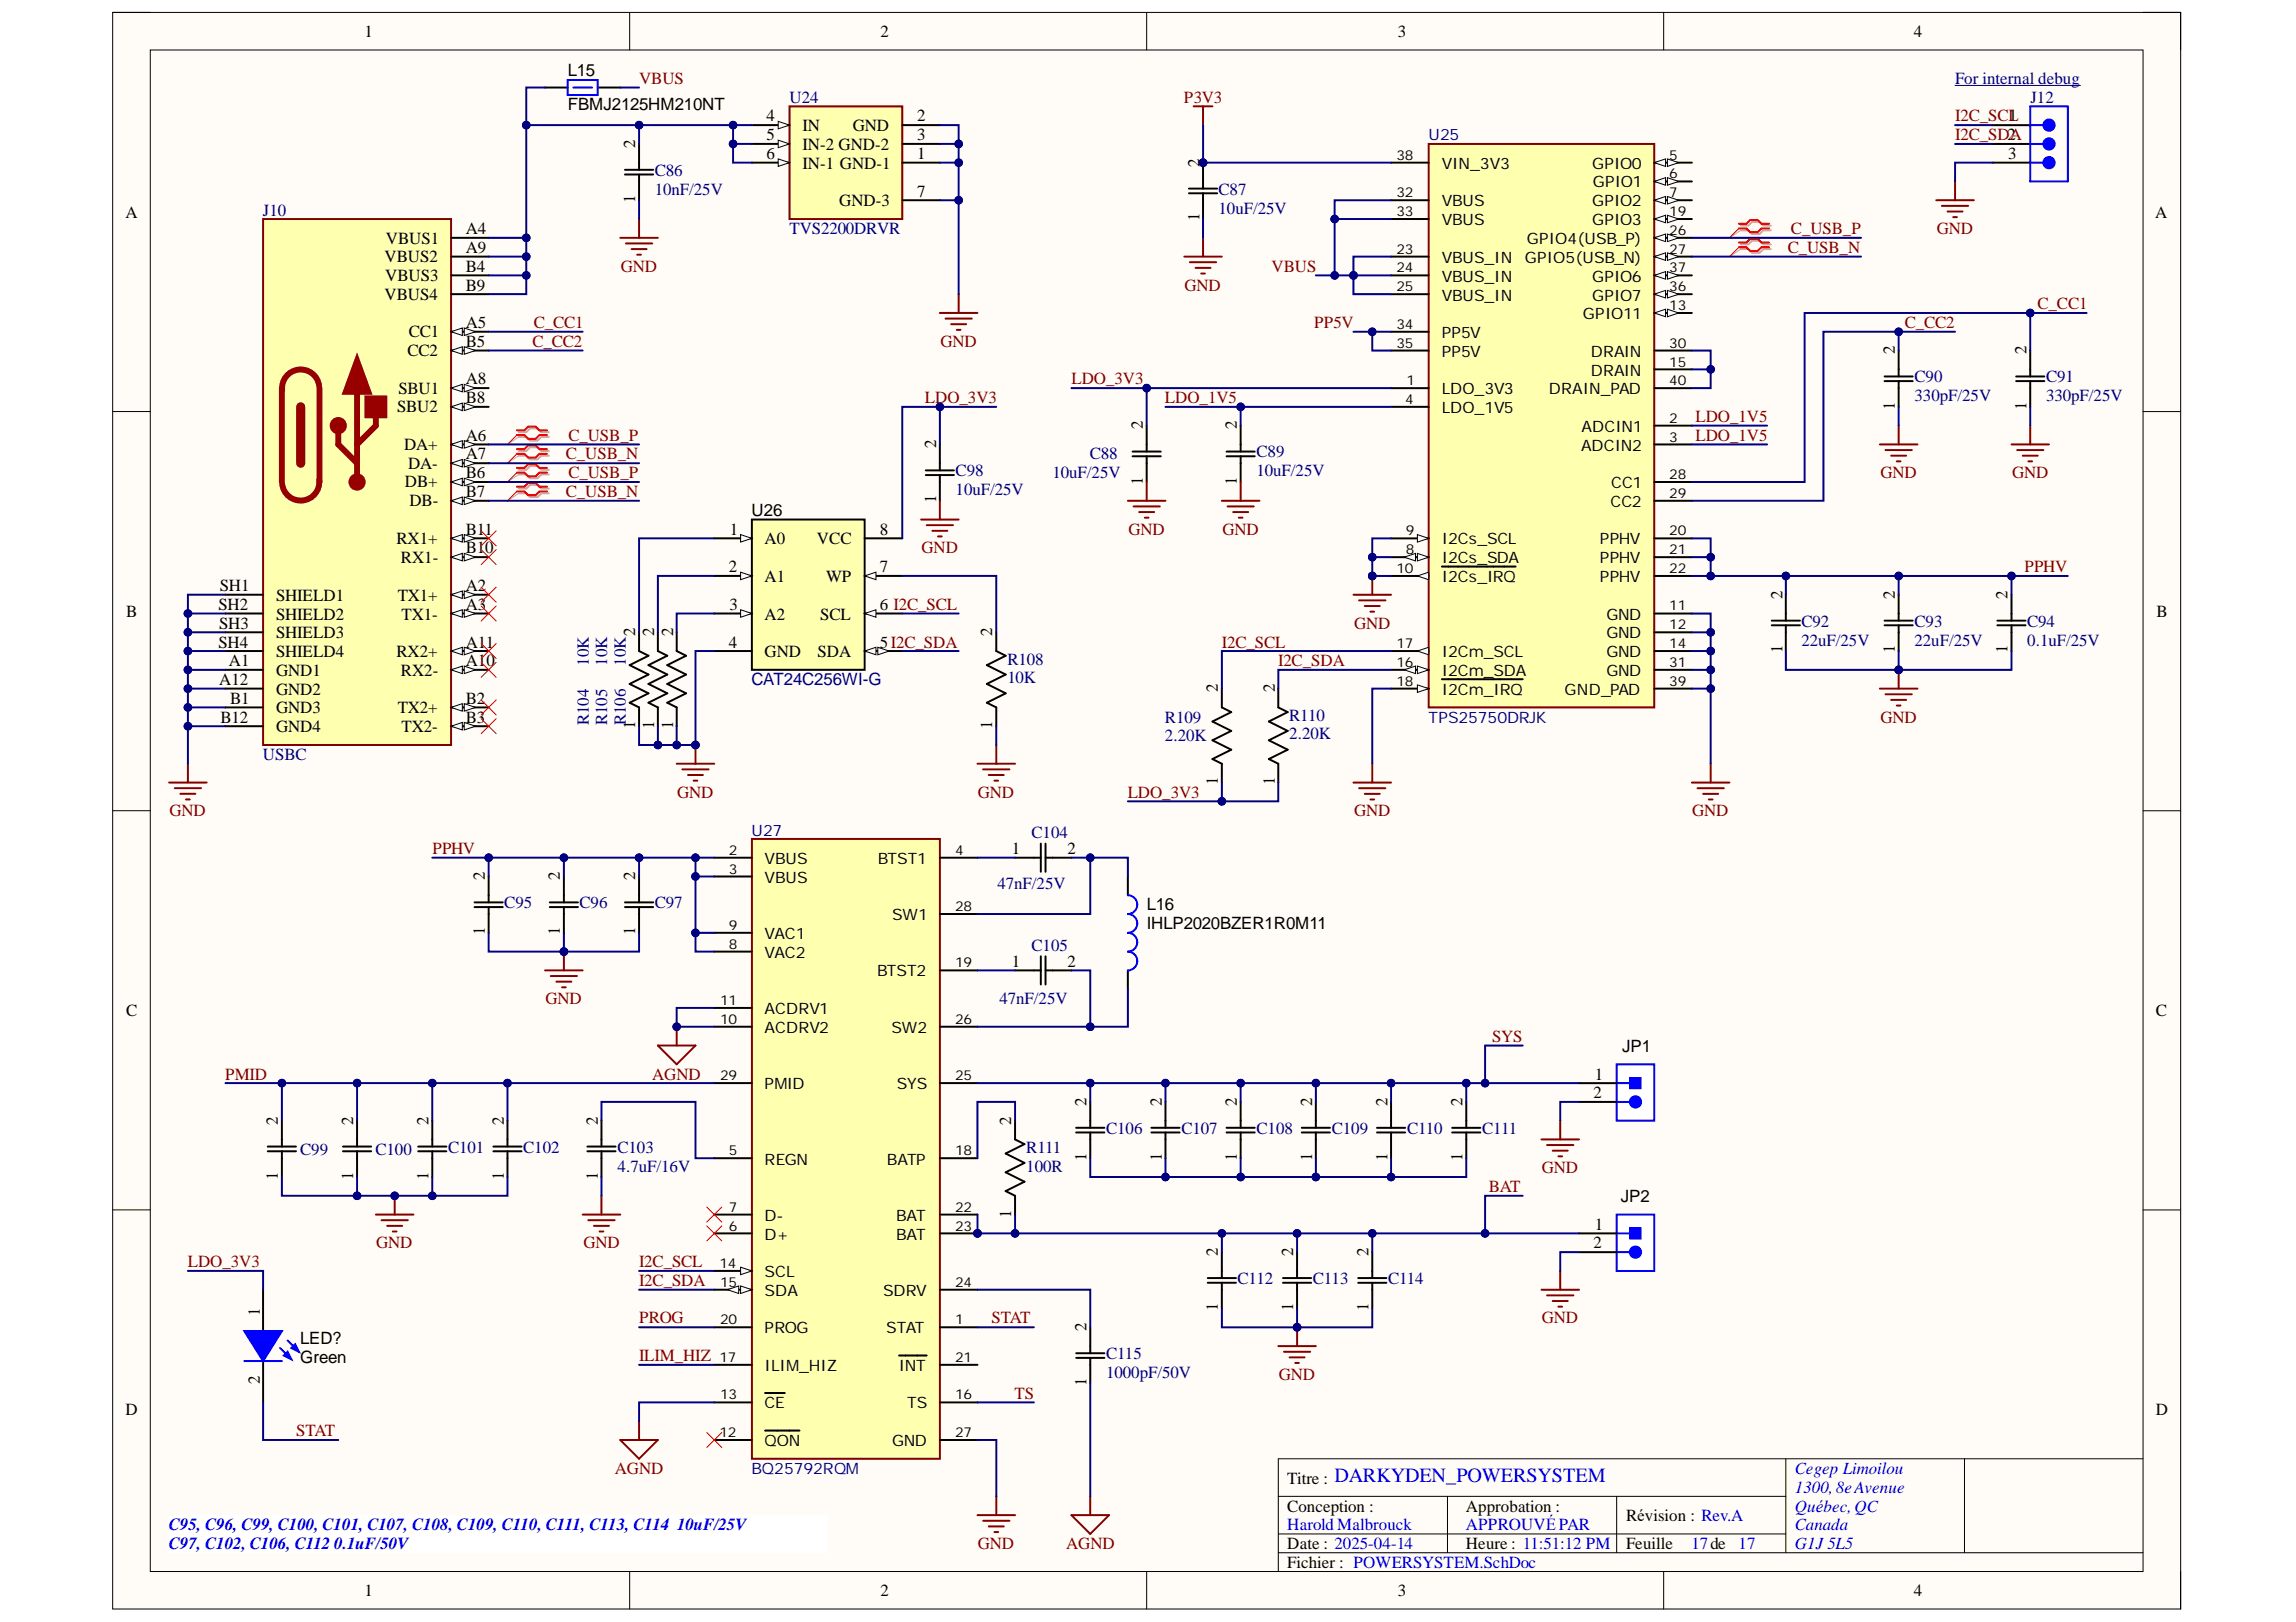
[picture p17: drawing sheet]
<svg xmlns="http://www.w3.org/2000/svg" width="297mm" height="210mm" viewBox="0 0 297 210" stroke-linecap="round" stroke-linejoin="round" font-family="sans-serif">
<defs><g id="words">
<text font-size="2.6" fill="#00f" x="172.6" y="191.8">DARKYDEN_POWERSYSTEM</text>
<g font-size="2.2">
<text x="47.1" y="4.8">1</text>
<text x="113.9" y="4.8">2</text>
<text x="180.8" y="4.8">3</text>
<text x="247.6" y="4.8">4</text>
<text x="73.5" y="9.9">L15</text>
<text x="73.5" y="14.3">FBMJ2125HM210NT</text>
<text x="99.2" y="15.7">4</text>
<text x="103.8" y="16.9">IN</text>
<text x="110.4" y="16.9">GND</text>
<text x="118.6" y="15.7">2</text>
<text x="259.9" y="15.7">1</text>
<text x="82.2" y="19.1" transform="rotate(-90 82.2 19.1)">2</text>
<text x="99.2" y="20.5">6</text>
<text x="99.2" y="18.2">5</text>
<text x="103.8" y="21.8">IN-1 GND-1</text>
<text x="103.8" y="19.4">IN-2 GND-2</text>
<text x="118.6" y="20.5">1</text>
<text x="118.6" y="18.2">3</text>
<text x="155.2" y="21.6" transform="rotate(-90 155.2 21.6)">2</text>
<text x="259.7" y="18.2">2</text>
<text x="259.8" y="20.5">3</text>
<text x="16.2" y="28.2">A</text>
<text x="82.2" y="26.3" transform="rotate(-90 82.2 26.3)">1</text>
<text x="108.6" y="26.6">GND-3</text>
<text x="118.6" y="25.4">7</text>
<text x="155.2" y="28.7" transform="rotate(-90 155.2 28.7)">1</text>
<text x="278.8" y="28.2">A</text>
<text x="49.8" y="33.9">VBUS2</text>
<text x="49.9" y="31.5">VBUS1</text>
<text x="60.3" y="30.3">A4</text>
<text x="60.3" y="32.7">A9</text>
<text x="60.3" y="35.2">B4</text>
<text x="49.8" y="38.8">VBUS4</text>
<text x="49.8" y="36.4">VBUS3</text>
<text x="60.3" y="37.6">B9</text>
<text x="52.7" y="46.1">CC2</text>
<text x="52.9" y="43.6">CC1</text>
<text x="60.3" y="42.4">A5</text>
<text x="60.3" y="44.9">B5</text>
<text x="245.2" y="45.8" transform="rotate(-90 245.2 45.8)">2</text>
<text x="262.2" y="45.8" transform="rotate(-90 262.2 45.8)">2</text>
<text x="51.4" y="53.4">SBU2</text>
<text x="51.5" y="51">SBU1</text>
<text x="60.3" y="49.7">A8</text>
<text x="60.3" y="52.2">B8</text>
<text x="245.2" y="53" transform="rotate(-90 245.2 53)">1</text>
<text x="262.2" y="53" transform="rotate(-90 262.2 53)">1</text>
<text x="52.3" y="58.3">DA+</text>
<text x="60.3" y="57.1">A6</text>
<text x="60.3" y="59.4">A7</text>
<text x="121.1" y="58" transform="rotate(-90 121.1 58)">2</text>
<text x="147.8" y="55.6" transform="rotate(-90 147.8 55.6)">2</text>
<text x="160" y="55.6" transform="rotate(-90 160 55.6)">2</text>
<text x="52.4" y="63.1">DB+</text>
<text x="52.8" y="60.7">DA-</text>
<text x="53" y="65.5">DB-</text>
<text x="60.3" y="61.9">B6</text>
<text x="60.3" y="64.4">B7</text>
<text x="121.1" y="65.1" transform="rotate(-90 121.1 65.1)">1</text>
<text x="147.8" y="62.7" transform="rotate(-90 147.8 62.7)">1</text>
<text x="160" y="62.7" transform="rotate(-90 160 62.7)">1</text>
<text x="51.3" y="70.4">RX1+</text>
<text x="60.3" y="69.2">B11</text>
<text x="60.3" y="71.6">B10</text>
<text x="94.4" y="69.2">1</text>
<text x="97.2" y="66.8">U26</text>
<text x="98.9" y="70.4">A0</text>
<text x="105.7" y="70.4">VCC</text>
<text x="113.8" y="69.2">8</text>
<text x="28.4" y="76.4">SH1</text>
<text x="35.7" y="77.7">SHIELD1</text>
<text x="51.5" y="77.7">TX1+</text>
<text x="51.9" y="72.8">RX1-</text>
<text x="60.3" y="76.4">A2</text>
<text x="94.3" y="74.1">2</text>
<text x="98.9" y="75.3">A1</text>
<text x="106.9" y="75.3">WP</text>
<text x="113.8" y="74.1">7</text>
<text x="230.6" y="77.5" transform="rotate(-90 230.6 77.5)">2</text>
<text x="245.2" y="77.5" transform="rotate(-90 245.2 77.5)">2</text>
<text x="259.7" y="77.5" transform="rotate(-90 259.7 77.5)">2</text>
<text x="16.3" y="79.8">B</text>
<text x="28.3" y="78.9">SH2</text>
<text x="28.3" y="83.8">SH4</text>
<text x="28.3" y="81.4">SH3</text>
<text x="35.7" y="80.2">SHIELD2</text>
<text x="35.7" y="82.5">SHIELD3</text>
<text x="52" y="80.2">TX1-</text>
<text x="60.3" y="78.9">A3</text>
<text x="60.3" y="83.8">A11</text>
<text x="82.2" y="82.3" transform="rotate(-90 82.2 82.3)">2</text>
<text x="84.6" y="82.3" transform="rotate(-90 84.6 82.3)">2</text>
<text x="87.1" y="82.3" transform="rotate(-90 87.1 82.3)">2</text>
<text x="94.3" y="83.8">4</text>
<text x="94.4" y="78.9">3</text>
<text x="98.9" y="80.2">A2</text>
<text x="106.1" y="80.2">SCL</text>
<text x="113.8" y="83.8">5I2C_SDA</text>
<text x="113.8" y="78.9">6 I2C_SCL</text>
<text x="128.4" y="82.3" transform="rotate(-90 128.4 82.3)">2</text>
<text x="279" y="79.8">B</text>
<text x="28.3" y="88.6">A12</text>
<text x="29.6" y="86.2">A1</text>
<text x="35.7" y="87.4">GND1</text>
<text x="35.7" y="89.9">GND2</text>
<text x="35.7" y="85">SHIELD4</text>
<text x="51.3" y="85">RX2+</text>
<text x="51.9" y="87.4">RX2-</text>
<text x="60.3" y="86.2">A10</text>
<text x="98.9" y="85">GND</text>
<text x="105.8" y="85">SDA</text>
<text x="157.6" y="89.6" transform="rotate(-90 157.6 89.6)">2</text>
<text x="164.9" y="89.6" transform="rotate(-90 164.9 89.6)">2</text>
<text x="230.6" y="84.6" transform="rotate(-90 230.6 84.6)">1</text>
<text x="245.2" y="84.6" transform="rotate(-90 245.2 84.6)">1</text>
<text x="259.7" y="84.6" transform="rotate(-90 259.7 84.6)">1</text>
<text x="28.5" y="93.5">B12</text>
<text x="29.8" y="91.1">B1</text>
<text x="35.7" y="92.3">GND3</text>
<text x="35.7" y="94.7">GND4</text>
<text x="51.5" y="92.3">TX2+</text>
<text x="52" y="94.7">TX2-</text>
<text x="60.3" y="91.1">B2</text>
<text x="60.3" y="93.5">B3</text>
<text x="82.2" y="94.3" transform="rotate(-90 82.2 94.3)">1</text>
<text x="84.6" y="94.3" transform="rotate(-90 84.6 94.3)">1</text>
<text x="87.1" y="94.3" transform="rotate(-90 87.1 94.3)">1</text>
<text x="128.4" y="94.3" transform="rotate(-90 128.4 94.3)">1</text>
<text x="157.6" y="101.6" transform="rotate(-90 157.6 101.6)">1</text>
<text x="164.9" y="101.6" transform="rotate(-90 164.9 101.6)">1</text>
<text x="62.7" y="113.9" transform="rotate(-90 62.7 113.9)">2</text>
<text x="72.4" y="113.9" transform="rotate(-90 72.4 113.9)">2</text>
<text x="82.2" y="113.9" transform="rotate(-90 82.2 113.9)">2</text>
<text x="130.9" y="110.5">1</text>
<text x="138.1" y="110.5">2</text>
<text x="148.3" y="117.8">L16</text>
<text x="62.7" y="121" transform="rotate(-90 62.7 121)">1</text>
<text x="72.4" y="121" transform="rotate(-90 72.4 121)">1</text>
<text x="82.2" y="121" transform="rotate(-90 82.2 121)">1</text>
<text x="130.9" y="125.1">1</text>
<text x="138.1" y="125.1">2</text>
<text x="148.3" y="120.3">IHLP2020BZER1R0M11</text>
<text x="16.3" y="131.5">C</text>
<text x="278.9" y="131.5">C</text>
<text x="209.9" y="136.1">JP1</text>
<text x="140.6" y="143.1" transform="rotate(-90 140.6 143.1)">2</text>
<text x="150.3" y="143.1" transform="rotate(-90 150.3 143.1)">2</text>
<text x="160" y="143.1" transform="rotate(-90 160 143.1)">2</text>
<text x="169.8" y="143.1" transform="rotate(-90 169.8 143.1)">2</text>
<text x="179.5" y="143.1" transform="rotate(-90 179.5 143.1)">2</text>
<text x="189.2" y="143.1" transform="rotate(-90 189.2 143.1)">2</text>
<text x="206.1" y="142.1">2</text>
<text x="206.3" y="139.7">1</text>
<text x="36" y="145.6" transform="rotate(-90 36 145.6)">2</text>
<text x="45.7" y="145.6" transform="rotate(-90 45.7 145.6)">2</text>
<text x="55.4" y="145.6" transform="rotate(-90 55.4 145.6)">2</text>
<text x="65.2" y="145.6" transform="rotate(-90 65.2 145.6)">2</text>
<text x="77.3" y="145.6" transform="rotate(-90 77.3 145.6)">2</text>
<text x="130.8" y="145.6" transform="rotate(-90 130.8 145.6)">2</text>
<text x="36" y="152.7" transform="rotate(-90 36 152.7)">1</text>
<text x="45.7" y="152.7" transform="rotate(-90 45.7 152.7)">1</text>
<text x="55.4" y="152.7" transform="rotate(-90 55.4 152.7)">1</text>
<text x="65.2" y="152.7" transform="rotate(-90 65.2 152.7)">1</text>
<text x="77.3" y="152.7" transform="rotate(-90 77.3 152.7)">1</text>
<text x="140.6" y="150.2" transform="rotate(-90 140.6 150.2)">1</text>
<text x="150.3" y="150.2" transform="rotate(-90 150.3 150.2)">1</text>
<text x="160" y="150.2" transform="rotate(-90 160 150.2)">1</text>
<text x="169.8" y="150.2" transform="rotate(-90 169.8 150.2)">1</text>
<text x="179.5" y="150.2" transform="rotate(-90 179.5 150.2)">1</text>
<text x="189.2" y="150.2" transform="rotate(-90 189.2 150.2)">1</text>
<text x="209.7" y="155.5">JP2</text>
<text x="130.8" y="157.6" transform="rotate(-90 130.8 157.6)">1</text>
<text x="206.1" y="161.5">2</text>
<text x="206.3" y="159.2">1</text>
<text x="157.6" y="162.6" transform="rotate(-90 157.6 162.6)">2</text>
<text x="167.3" y="162.6" transform="rotate(-90 167.3 162.6)">2</text>
<text x="177" y="162.6" transform="rotate(-90 177 162.6)">2</text>
<text x="33.6" y="170.3" transform="rotate(-90 33.6 170.3)">1</text>
<text x="38.8" y="174">LED?</text>
<text x="140.6" y="172.3" transform="rotate(-90 140.6 172.3)">2</text>
<text x="157.6" y="169.7" transform="rotate(-90 157.6 169.7)">1</text>
<text x="167.3" y="169.7" transform="rotate(-90 167.3 169.7)">1</text>
<text x="177" y="169.7" transform="rotate(-90 177 169.7)">1</text>
<text x="33.6" y="179.1" transform="rotate(-90 33.6 179.1)">2</text>
<text x="38.8" y="176.4">Green</text>
<text x="140.6" y="179.4" transform="rotate(-90 140.6 179.4)">1</text>
<text x="16.2" y="183.1">D</text>
<text x="278.9" y="183.1">D</text>
<text x="166.5" y="192">Titre :</text>
<text x="166.5" y="195.6">Conception :</text>
<text x="189.6" y="195.6">Approbation :</text>
<text x="210.4" y="196.8">Révision : Rev.A</text>
<text x="166.5" y="200.4">Date : 2025-04-14</text>
<text x="166.5" y="202.9">Fichier : POWERSYSTEM.SchDoc</text>
<text x="189.6" y="200.4">Heure : 11:51:12 PM</text>
<text x="210.4" y="200.4">Feuille</text>
<text x="47.1" y="206.5">1</text>
<text x="113.9" y="206.5">2</text>
<text x="180.8" y="206.5">3</text>
<text x="247.6" y="206.5">4</text>
</g>
<g font-size="2.2" fill="#800000">
<text x="82.7" y="10.8">VBUS</text>
<text x="153.2" y="13.3">P3V3</text>
<text x="252.9" y="15.7">I2C_SCL</text>
<text x="252.9" y="18.2">I2C_SDA</text>
<text x="80.3" y="35.2">GND</text>
<text x="164.5" y="35.2">VBUS</text>
<text x="231.3" y="32.7">C_USB_N</text>
<text x="231.7" y="30.3">C_USB_P</text>
<text x="250.6" y="30.3">GND</text>
<text x="153.3" y="37.6">GND</text>
<text x="263.6" y="40">C_CC1</text>
<text x="68.9" y="44.9">C_CC2</text>
<text x="69.1" y="42.4">C_CC1</text>
<text x="121.7" y="44.9">GND</text>
<text x="170" y="42.4">PP5V</text>
<text x="246.4" y="42.4">C_CC2</text>
<text x="119.7" y="52.2">LDO_3V3</text>
<text x="138.6" y="49.7">LDO_3V3</text>
<text x="150.7" y="52.2">LDO_1V5</text>
<text x="73.2" y="59.4">C_USB_N</text>
<text x="73.5" y="57.1">C_USB_P</text>
<text x="219.3" y="54.6">LDO_1V5</text>
<text x="219.3" y="57.1">LDO_1V5</text>
<text x="73.2" y="64.4">C_USB_N</text>
<text x="73.5" y="61.9">C_USB_P</text>
<text x="243.3" y="61.9">GND</text>
<text x="260.3" y="61.9">GND</text>
<text x="119.2" y="71.6">GND</text>
<text x="146" y="69.2">GND</text>
<text x="158.2" y="69.2">GND</text>
<text x="261.9" y="74.1">PPHV</text>
<text x="158.1" y="83.8">I2C_SCL</text>
<text x="175.2" y="81.4">GND</text>
<text x="165.4" y="86.2">I2C_SDA</text>
<text x="243.3" y="93.5">GND</text>
<text x="21.9" y="105.6">GND</text>
<text x="87.6" y="103.3">GND</text>
<text x="126.5" y="103.3">GND</text>
<text x="145.9" y="103.3">LDO_3V3</text>
<text x="175.2" y="105.6">GND</text>
<text x="218.9" y="105.6">GND</text>
<text x="55.9" y="110.5">PPHV</text>
<text x="70.6" y="130">GND</text>
<text x="193" y="134.8">SYS</text>
<text x="29.1" y="139.7">PMID</text>
<text x="84.4" y="139.7">AGND</text>
<text x="192.6" y="154.3">BAT</text>
<text x="199.5" y="151.8">GND</text>
<text x="48.7" y="161.5">GND</text>
<text x="75.5" y="161.5">GND</text>
<text x="24.3" y="164">LDO_3V3</text>
<text x="82.7" y="164">I2C_SCL</text>
<text x="82.7" y="166.4">I2C_SDA</text>
<text x="82.7" y="171.3">PROG</text>
<text x="128.3" y="171.3">STAT</text>
<text x="199.5" y="171.3">GND</text>
<text x="82.7" y="176.2">ILIM_HIZ</text>
<text x="165.4" y="178.6">GND</text>
<text x="38.3" y="185.9">STAT</text>
<text x="131.3" y="181">TS</text>
<text x="79.5" y="190.7">AGND</text>
<text x="126.5" y="200.4">GND</text>
<text x="137.9" y="200.4">AGND</text>
</g>
<g font-size="2.2" fill="#000080">
<text x="252.9" y="10.8">For internal debug</text>
<text x="102.1" y="13.3">U24</text>
<text x="262.7" y="13.3">J12</text>
<text x="84.7" y="22.7">C86</text>
<text x="34" y="27.9">J10</text>
<text x="84.7" y="25.2">10nF/25V</text>
<text x="157.7" y="25.2">C87</text>
<text x="157.7" y="27.6">10uF/25V</text>
<text x="102.1" y="30.3">TVS2200DRVR</text>
<text x="247.7" y="49.5">C90</text>
<text x="247.7" y="51.9">330pF/25V</text>
<text x="264.7" y="49.5">C91</text>
<text x="264.7" y="51.9">330pF/25V</text>
<text x="141" y="59.4">C88</text>
<text x="162.6" y="59.2">C89</text>
<text x="123.6" y="61.6">C98</text>
<text x="123.6" y="64.1">10uF/25V</text>
<text x="136.2" y="61.9">10uF/25V</text>
<text x="162.6" y="61.6">10uF/25V</text>
<text x="233.1" y="81.1">C92</text>
<text x="233.1" y="83.6">22uF/25V</text>
<text x="247.7" y="81.1">C93</text>
<text x="247.7" y="83.6">22uF/25V</text>
<text x="262.3" y="81.1">C94</text>
<text x="262.3" y="83.6">0.1uF/25V</text>
<text x="76.2" y="86.2" transform="rotate(-90 76.2 86.2)">10K</text>
<text x="78.5" y="86.2" transform="rotate(-90 78.5 86.2)">10K</text>
<text x="81" y="86.2" transform="rotate(-90 81 86.2)">10K</text>
<text x="97.2" y="88.6">CAT24C256WI-G</text>
<text x="130.3" y="86">R108</text>
<text x="130.3" y="88.4">10K</text>
<text x="76.2" y="93.9" transform="rotate(-90 76.2 93.9)">R104</text>
<text x="78.5" y="93.9" transform="rotate(-90 78.5 93.9)">R105</text>
<text x="81" y="93.9" transform="rotate(-90 81 93.9)">R106</text>
<text x="150.7" y="93.5">R109</text>
<text x="150.7" y="95.9">2.20K</text>
<text x="166.8" y="93.3">R110</text>
<text x="166.8" y="95.6">2.20K</text>
<text x="34" y="98.4">USBC</text>
<text x="133.5" y="108.4">C104</text>
<text x="65.2" y="117.6">C95</text>
<text x="75" y="117.6">C96</text>
<text x="84.7" y="117.6">C97</text>
<text x="129.1" y="115">47nF/25V</text>
<text x="133.5" y="123.1">C105</text>
<text x="129.3" y="130">47nF/25V</text>
<text x="38.8" y="149.4">C99</text>
<text x="48.6" y="149.4">C100</text>
<text x="58" y="149.2">C101</text>
<text x="67.7" y="149.2">C102</text>
<text x="79.9" y="149.2">C103</text>
<text x="132.8" y="149.2">R111</text>
<text x="143.1" y="146.7">C106</text>
<text x="152.8" y="146.7">C107</text>
<text x="162.6" y="146.7">C108</text>
<text x="172.3" y="146.7">C109</text>
<text x="182" y="146.7">C110</text>
<text x="191.8" y="146.7">C111</text>
<text x="79.9" y="151.6">4.7uF/16V</text>
<text x="132.8" y="151.6">100R</text>
<text x="160.1" y="166.2">C112</text>
<text x="169.8" y="166.2">C113</text>
<text x="179.6" y="166.2">C114</text>
<text x="143.1" y="175.9">C115</text>
<text x="143.1" y="178.4">1000pF/50V</text>
</g>
<g font-size="2.2" fill="#00f">
<text x="232.2" y="190.7">Cegep Limoilou</text>
<text x="21.8" y="198">C95, C96, C99, C100, C101, C107, C108, C109, C110, C111, C113, C114 10uF/25V</text>
<text x="166.5" y="198">Harold Malbrouck</text>
<text x="189.6" y="198">APPROUVÉPAR</text>
<text x="232.2" y="193.2">1300,8eAvenue</text>
<text x="232.2" y="195.6">Québec,QC</text>
<text x="232.2" y="198">Canada</text>
<text x="21.8" y="200.4">C97, C102, C106, C112 0.1uF/50V</text>
<text x="218.8" y="200.4">17de</text>
<text x="224.9" y="200.4">17</text>
<text x="232.2" y="200.4">G1J 5L5</text>
</g>
<g font-size="2" fill="#000080">
<text x="184.8" y="18.2">U25</text>
<text x="184.8" y="93.5">TPS25750DRJK</text>
<text x="97.2" y="108.2">U27</text>
<text x="97.2" y="190.8">BQ25792RQM</text>
</g>
<g font-size="2">
<text x="186.5" y="21.8">VIN_3V3</text>
<text x="206" y="21.8">GPIO0</text>
<text x="186.5" y="26.7">VBUS</text>
<text x="186.5" y="29.2">VBUS</text>
<text x="206" y="26.7">GPIO2</text>
<text x="206" y="29.2">GPIO3</text>
<text x="206.1" y="24.3">GPIO1</text>
<text x="186.5" y="34">VBUS_IN</text>
<text x="197.3" y="34">GPIO5(USB_N)</text>
<text x="197.5" y="31.5">GPIO4(USB_P)</text>
<text x="186.5" y="36.4">VBUS_IN</text>
<text x="186.5" y="38.9">VBUS_IN</text>
<text x="204.8" y="41.3">GPIO11</text>
<text x="206" y="36.4">GPIO6</text>
<text x="206" y="38.9">GPIO7</text>
<text x="186.5" y="43.7">PP5V</text>
<text x="186.5" y="46.2">PP5V</text>
<text x="205.8" y="46.2">DRAIN</text>
<text x="186.5" y="51">LDO_3V3</text>
<text x="186.5" y="53.4">LDO_1V5</text>
<text x="200.4" y="51">DRAIN_PAD</text>
<text x="205.8" y="48.6">DRAIN</text>
<text x="204.5" y="58.3">ADCIN2</text>
<text x="204.6" y="55.9">ADCIN1</text>
<text x="208.3" y="65.6">CC2</text>
<text x="208.4" y="63.2">CC1</text>
<text x="186.5" y="70.4">I2Cs_SCL</text>
<text x="207" y="70.4">PPHV</text>
<text x="186.5" y="72.9">I2Cs_SDA</text>
<text x="186.5" y="75.3">I2Cs_IRQ</text>
<text x="207" y="72.9">PPHV</text>
<text x="207" y="75.3">PPHV</text>
<text x="207.8" y="80.2">GND</text>
<text x="207.8" y="82.6">GND</text>
<text x="186.5" y="89.9">I2Cm_IRQ</text>
<text x="186.5" y="85.1">I2Cm_SCL</text>
<text x="186.5" y="87.4">I2Cm_SDA</text>
<text x="202.4" y="89.9">GND_PAD</text>
<text x="207.8" y="85.1">GND</text>
<text x="207.8" y="87.4">GND</text>
<text x="98.9" y="111.8">VBUS</text>
<text x="113.6" y="111.8">BTST1</text>
<text x="98.9" y="114.3">VBUS</text>
<text x="115.4" y="119.1">SW1</text>
<text x="98.9" y="121.5">VAC1</text>
<text x="98.9" y="124">VAC2</text>
<text x="98.9" y="131.3">ACDRV1</text>
<text x="113.5" y="126.4">BTST2</text>
<text x="98.9" y="133.6">ACDRV2</text>
<text x="115.3" y="133.6">SW2</text>
<text x="98.9" y="141">PMID</text>
<text x="116" y="141">SYS</text>
<text x="98.9" y="150.7">REGN</text>
<text x="114.8" y="150.7">BATP</text>
<text x="98.9" y="160.4">D+</text>
<text x="98.9" y="158">D-</text>
<text x="115.9" y="158">BAT</text>
<text x="115.9" y="160.4">BAT</text>
<text x="98.9" y="165.3">SCL</text>
<text x="98.9" y="167.7">SDA</text>
<text x="114.2" y="167.7">SDRV</text>
<text x="98.9" y="172.5">PROG</text>
<text x="114.7" y="172.5">STAT</text>
<text x="98.9" y="177.4">ILIM_HIZ</text>
<text x="116.3" y="177.4">INT</text>
<text x="98.9" y="182.3">CE</text>
<text x="117.4" y="182.3">TS</text>
<text x="98.9" y="187.2">QON</text>
<text x="115.4" y="187.2">GND</text>
</g>
<g font-size="1.8">
<text x="180.7" y="20.7">38</text>
<text x="216" y="20.7">5</text>
<text x="216" y="23.1">6</text>
<text x="180.7" y="25.5">32</text>
<text x="180.7" y="28">33</text>
<text x="216" y="25.5">7</text>
<text x="216" y="28">19</text>
<text x="180.7" y="32.8">23</text>
<text x="180.7" y="35.3">24</text>
<text x="216" y="30.4">26</text>
<text x="216" y="32.8">27</text>
<text x="216" y="35.3">37</text>
<text x="180.7" y="37.7">25</text>
<text x="216" y="37.7">36</text>
<text x="216" y="40.1">13</text>
<text x="180.7" y="42.5">34</text>
<text x="180.7" y="45">35</text>
<text x="216" y="47.4">15</text>
<text x="216" y="45">30</text>
<text x="181.8" y="52.3">4</text>
<text x="181.9" y="49.8">1</text>
<text x="216" y="49.8">40</text>
<text x="216" y="54.7">2</text>
<text x="216" y="57.2">3</text>
<text x="216" y="62">28</text>
<text x="216" y="64.4">29</text>
<text x="181.9" y="69.3">9</text>
<text x="181.9" y="71.7">8</text>
<text x="216" y="69.3">20</text>
<text x="216" y="71.7">21</text>
<text x="180.7" y="74.2">10</text>
<text x="216" y="74.2">22</text>
<text x="180.7" y="83.9">17</text>
<text x="216" y="79">11</text>
<text x="216" y="81.4">12</text>
<text x="216" y="83.9">14</text>
<text x="180.7" y="88.7">18</text>
<text x="180.7" y="86.3">16</text>
<text x="216" y="86.3">31</text>
<text x="216" y="88.7">39</text>
<text x="94.3" y="110.6">2</text>
<text x="94.3" y="113.1">3</text>
<text x="123.6" y="110.6">4</text>
<text x="123.6" y="117.9">28</text>
<text x="94.3" y="120.3">9</text>
<text x="94.3" y="122.8">8</text>
<text x="123.6" y="125.2">19</text>
<text x="93.2" y="130.1">11</text>
<text x="93.2" y="132.5">10</text>
<text x="123.6" y="132.5">26</text>
<text x="93.2" y="139.8">29</text>
<text x="123.6" y="139.8">25</text>
<text x="94.3" y="149.5">5</text>
<text x="123.6" y="149.5">18</text>
<text x="94.3" y="159.3">6</text>
<text x="94.3" y="156.8">7</text>
<text x="123.6" y="156.8">22</text>
<text x="123.6" y="159.3">23</text>
<text x="93.1" y="164.1">14</text>
<text x="93.2" y="166.5">15</text>
<text x="123.6" y="166.5">24</text>
<text x="93.2" y="171.3">20</text>
<text x="123.6" y="171.3">1</text>
<text x="93.1" y="176.3">17</text>
<text x="123.6" y="176.3">21</text>
<text x="93.1" y="186">12</text>
<text x="93.2" y="181.1">13</text>
<text x="123.6" y="181.1">16</text>
<text x="123.6" y="186">27</text>
</g>
</g></defs>
<path d="M14.6 1.6h267.5v206.6h-267.5z" fill-rule="evenodd" fill="#fffcf8"/>
<path d="M14.6 1.6h267.5v206.6h-267.5z" fill="none" stroke="#000" stroke-width=".13"/>
<path d="M19.4 6.5h257.9v196.9h-257.9z" fill-rule="evenodd" fill="#fffcf8"/>
<g fill="none" stroke="#000" stroke-width=".13">
<path d="M14.6 1.6h4.8M19.4 6.5h257.9v196.9h-257.9zM81.5 1.6v4.9M148.3 1.6v4.9M215.2 1.6v4.9M277.3 1.6h4.8v4.9M14.6 53.3h4.8M277.3 53.3h4.8M14.6 104.9h4.8M277.3 104.9h4.8M14.6 156.6h4.8M277.3 156.6h4.8"/>
<path d="M165.4 193.6h65.6M165.4 198.5h65.6M187.3 193.6v7.3M209.1 193.6v7.3M231 188.8v12.1M254.1 188.8v12.1M277.3 188.8h-111.9v14.6M81.5 203.4v4.8M148.3 203.4v4.8M165.4 200.9h111.9M215.2 203.4v4.8M282.1 203.4v4.8"/>
</g>
<path d="M34 28.3h24.4v68.1h-24.4z" fill-rule="evenodd" fill="#ffffb0"/>
<path d="M34 28.3h24.4v68.1h-24.4z" fill="none" stroke="#800000" stroke-width=".25"/>
<path d="M58.4 42.9h4.8" fill="none" stroke="#000" stroke-width=".25"/>
<path d="M58.4 42.9l1.4-.5v1z" fill="#f8fcff"/>
<path d="M58.4 42.9l1.4-.5v1z" fill="none" stroke="#000" stroke-width=".13"/>
<path d="M60.1 42.4l1.4 .5-1.4 .5z" fill="#f8fcff"/>
<path d="M60.1 42.4l1.4 .5-1.4 .5z" fill="none" stroke="#000" stroke-width=".13"/>
<path d="M58.4 50.2h4.8" fill="none" stroke="#000" stroke-width=".25"/>
<path d="M58.4 50.2l1.4-.5v1z" fill="#f8fcff"/>
<path d="M58.4 50.2l1.4-.5v1z" fill="none" stroke="#000" stroke-width=".13"/>
<path d="M60.1 49.7l1.4 .5-1.4 .5z" fill="#f8fcff"/>
<path d="M60.1 49.7l1.4 .5-1.4 .5z" fill="none" stroke="#000" stroke-width=".13"/>
<path d="M58.4 57.5h4.8" fill="none" stroke="#000" stroke-width=".25"/>
<path d="M58.4 57.5l1.4-.5v1z" fill="#f8fcff"/>
<path d="M58.4 57.5l1.4-.5v1z" fill="none" stroke="#000" stroke-width=".13"/>
<path d="M60.1 57l1.4 .5-1.4 .5z" fill="#f8fcff"/>
<path d="M60.1 57l1.4 .5-1.4 .5z" fill="none" stroke="#000" stroke-width=".13"/>
<path d="M58.4 59.9h4.8" fill="none" stroke="#000" stroke-width=".25"/>
<path d="M58.4 59.9l1.4-.4v.9z" fill="#f8fcff"/>
<path d="M58.4 59.9l1.4-.4v.9z" fill="none" stroke="#000" stroke-width=".13"/>
<path d="M60.1 59.5l1.4 .4-1.4 .5z" fill="#f8fcff"/>
<path d="M60.1 59.5l1.4 .4-1.4 .5z" fill="none" stroke="#000" stroke-width=".13"/>
<path d="M58.4 77h4.8" fill="none" stroke="#000" stroke-width=".25"/>
<path d="M58.4 77l1.4-.5v.9z" fill="#f8fcff"/>
<path d="M58.4 77l1.4-.5v.9z" fill="none" stroke="#000" stroke-width=".13"/>
<path d="M60.1 76.5l1.4 .5-1.4 .4z" fill="#f8fcff"/>
<path d="M60.1 76.5l1.4 .5-1.4 .4z" fill="none" stroke="#000" stroke-width=".13"/>
<path d="M58.4 79.4h4.8" fill="none" stroke="#000" stroke-width=".25"/>
<path d="M58.4 79.4l1.4-.5v1z" fill="#f8fcff"/>
<path d="M58.4 79.4l1.4-.5v1z" fill="none" stroke="#000" stroke-width=".13"/>
<path d="M60.1 78.9l1.4 .5-1.4 .5z" fill="#f8fcff"/>
<path d="M60.1 78.9l1.4 .5-1.4 .5z" fill="none" stroke="#000" stroke-width=".13"/>
<path d="M58.4 84.3h4.8" fill="none" stroke="#000" stroke-width=".25"/>
<path d="M58.4 84.3l1.4-.5v.9z" fill="#f8fcff"/>
<path d="M58.4 84.3l1.4-.5v.9z" fill="none" stroke="#000" stroke-width=".13"/>
<path d="M60.1 83.8l1.4 .5-1.4 .4z" fill="#f8fcff"/>
<path d="M60.1 83.8l1.4 .5-1.4 .4z" fill="none" stroke="#000" stroke-width=".13"/>
<path d="M58.4 86.7h4.8" fill="none" stroke="#000" stroke-width=".25"/>
<path d="M58.4 86.7l1.4-.5v1z" fill="#f8fcff"/>
<path d="M58.4 86.7l1.4-.5v1z" fill="none" stroke="#000" stroke-width=".13"/>
<path d="M60.1 86.2l1.4 .5-1.4 .5z" fill="#f8fcff"/>
<path d="M60.1 86.2l1.4 .5-1.4 .5z" fill="none" stroke="#000" stroke-width=".13"/>
<path d="M58.4 30.8h4.8M58.4 33.2h4.8M58.4 35.6h4.8M58.4 38.1h4.8M58.4 52.7h4.8" fill="none" stroke="#000" stroke-width=".25"/>
<path d="M58.4 52.7l1.4-.5v.9z" fill="#f8fcff"/>
<path d="M58.4 52.7l1.4-.5v.9z" fill="none" stroke="#000" stroke-width=".13"/>
<path d="M60.1 52.2l1.4 .5-1.4 .4z" fill="#f8fcff"/>
<path d="M60.1 52.2l1.4 .5-1.4 .4z" fill="none" stroke="#000" stroke-width=".13"/>
<path d="M58.4 62.4h4.8" fill="none" stroke="#000" stroke-width=".25"/>
<path d="M58.4 62.4l1.4-.5v1z" fill="#f8fcff"/>
<path d="M58.4 62.4l1.4-.5v1z" fill="none" stroke="#000" stroke-width=".13"/>
<path d="M60.1 61.9l1.4 .5-1.4 .5z" fill="#f8fcff"/>
<path d="M60.1 61.9l1.4 .5-1.4 .5z" fill="none" stroke="#000" stroke-width=".13"/>
<path d="M58.4 64.8h4.8" fill="none" stroke="#000" stroke-width=".25"/>
<path d="M58.4 64.8l1.4-.5v1z" fill="#f8fcff"/>
<path d="M58.4 64.8l1.4-.5v1z" fill="none" stroke="#000" stroke-width=".13"/>
<path d="M60.1 64.3l1.4 .5-1.4 .5z" fill="#f8fcff"/>
<path d="M60.1 64.3l1.4 .5-1.4 .5z" fill="none" stroke="#000" stroke-width=".13"/>
<path d="M58.4 91.5h4.8" fill="none" stroke="#000" stroke-width=".25"/>
<path d="M58.4 91.5l1.4-.4v.9z" fill="#f8fcff"/>
<path d="M58.4 91.5l1.4-.4v.9z" fill="none" stroke="#000" stroke-width=".13"/>
<path d="M60.1 91.1l1.4 .4-1.4 .5z" fill="#f8fcff"/>
<path d="M60.1 91.1l1.4 .4-1.4 .5z" fill="none" stroke="#000" stroke-width=".13"/>
<path d="M58.4 94h4.8" fill="none" stroke="#000" stroke-width=".25"/>
<path d="M58.4 94l1.4-.5v1z" fill="#f8fcff"/>
<path d="M58.4 94l1.4-.5v1z" fill="none" stroke="#000" stroke-width=".13"/>
<path d="M60.1 93.5l1.4 .5-1.4 .5z" fill="#f8fcff"/>
<path d="M60.1 93.5l1.4 .5-1.4 .5z" fill="none" stroke="#000" stroke-width=".13"/>
<path d="M58.4 69.7h4.8" fill="none" stroke="#000" stroke-width=".25"/>
<path d="M58.4 69.7l1.4-.5v1z" fill="#f8fcff"/>
<path d="M58.4 69.7l1.4-.5v1z" fill="none" stroke="#000" stroke-width=".13"/>
<path d="M60.1 69.2l1.4 .5-1.4 .5z" fill="#f8fcff"/>
<path d="M60.1 69.2l1.4 .5-1.4 .5z" fill="none" stroke="#000" stroke-width=".13"/>
<path d="M58.4 72.1h4.8" fill="none" stroke="#000" stroke-width=".25"/>
<path d="M58.4 72.1l1.4-.5v1z" fill="#f8fcff"/>
<path d="M58.4 72.1l1.4-.5v1z" fill="none" stroke="#000" stroke-width=".13"/>
<path d="M60.1 71.6l1.4 .5-1.4 .5z" fill="#f8fcff"/>
<path d="M60.1 71.6l1.4 .5-1.4 .5z" fill="none" stroke="#000" stroke-width=".13"/>
<path d="M58.4 45.4h4.8M29.2 77h4.8M29.2 79.4h4.8M29.2 86.7h4.8M29.2 89.1h4.8M29.2 91.5h4.8M29.2 94h4.8M29.2 81.8h4.8M29.2 84.3h4.8" fill="none" stroke="#000" stroke-width=".25"/>
<path d="M58.4 45.4l1.4-.5v.9z" fill="#f8fcff"/>
<path d="M58.4 45.4l1.4-.5v.9z" fill="none" stroke="#000" stroke-width=".13"/>
<path d="M60.1 44.9l1.4 .5-1.4 .4z" fill="#f8fcff"/>
<path d="M60.1 44.9l1.4 .5-1.4 .4z" fill="none" stroke="#000" stroke-width=".13"/>
<path d="M46.2 57.5v4.9" fill="none" stroke="#980000" stroke-width=".76"/>
<circle cx="46.2" cy="62.4" r=".73" fill="#980000"/>
<g fill="none" stroke="#980000" stroke-width=".76">
<path d="M43.8 55.1v2.4l2.4 2.4"/>
<circle cx="46.2" cy="62.4" r=".73"/>
</g>
<circle cx="43.8" cy="55.1" r=".73" fill="#980000"/>
<g fill="none" stroke="#980000" stroke-width=".76">
<path d="M48.6 52.7v2.4l-2.4 2.4"/>
<circle cx="43.8" cy="55.1" r=".73"/>
</g>
<path d="M47.5 51.6h2.2v2.1h-2.2z" fill-rule="evenodd" fill="#980000"/>
<path d="M46.2 47.8v9.7M47.5 51.6h2.2v2.1h-2.2z" fill="none" stroke="#980000" stroke-width=".76"/>
<path d="M46.2 46.7l1.5 4h-3z" fill="#980000"/>
<path d="M36.5 50.2v12.2M41.3 49.9a2.41 2.41 0 0 0-2.7-2.1 2.41 2.41 0 0 0-2.1 2.7M41.3 50.2v12.2M46.2 46.7l1.5 4h-3zM41.3 62.1a2.41 2.41 0 0 1-2.1 2.7 2.41 2.41 0 0 1-2.7-2.1" fill="none" stroke="#980000" stroke-width=".76"/>
<path d="M38.9 52.7v7.2" fill="none" stroke="#980000" stroke-width="1.2"/>
<path d="M24.3 98.8v2.5M21.9 101.3h4.8M22.6 102h3.4M23.3 102.7h2M24.1 103.5h.5" fill="none" stroke="#800000" stroke-width=".25"/>
<path d="M82.7 18.6v3.4M80.9 22.6h3.6M80.9 22h3.6M82.7 22.6v3.3" fill="none" stroke="#000" stroke-width=".25"/>
<path d="M102.1 13.8h14.6v14.5h-14.6z" fill-rule="evenodd" fill="#ffffb0"/>
<path d="M102.1 13.8h14.6v14.5h-14.6z" fill="none" stroke="#800000" stroke-width=".25"/>
<path d="M97.3 16.2h4.8" fill="none" stroke="#000" stroke-width=".25"/>
<path d="M100.7 15.7l1.4 .5-1.4 .5z" fill="#f8fcff"/>
<path d="M100.7 15.7l1.4 .5-1.4 .5z" fill="none" stroke="#000" stroke-width=".13"/>
<path d="M97.3 21h4.8" fill="none" stroke="#000" stroke-width=".25"/>
<path d="M100.7 20.6l1.4 .4-1.4 .5z" fill="#f8fcff"/>
<path d="M100.7 20.6l1.4 .4-1.4 .5z" fill="none" stroke="#000" stroke-width=".13"/>
<path d="M97.3 18.6h4.8" fill="none" stroke="#000" stroke-width=".25"/>
<path d="M100.7 18.1l1.4 .5-1.4 .5z" fill="#f8fcff"/>
<path d="M100.7 18.1l1.4 .5-1.4 .5z" fill="none" stroke="#000" stroke-width=".13"/>
<path d="M70.5 11.3h2.9M77.3 11.3h2.9M116.7 16.2h4.9M116.7 18.6h4.9M116.7 21h4.9M116.7 25.9h4.9" fill="none" stroke="#000" stroke-width=".25"/>
<path d="M80.2 30.8h4.9M81 31.5h3.4M81.7 32.2h2M82.4 33h.5M82.7 28.3v2.5M124 38.1v2.4M121.6 40.5h4.9M122.3 41.2h3.4M123 42h2M123.8 42.7h.5" fill="none" stroke="#800000" stroke-width=".25"/>
<path d="M73.4 10.4h3.9v1.9h-3.9zM74.2 11.3h2.4" fill="none" stroke="#00f" stroke-width=".25"/>
<path d="M67.1 55.9h1l.5-.5h.9l.5 .5h1M67.1 56.5h1l.5 .5h.9l.5-.5h1M67.1 58.4h1l.5-.5h.9l.5 .5h1M67.1 59h1l.5 .5h.9l.5-.5h1M67.1 60.8h1l.5-.5h.9l.5 .5h1M67.1 61.4h1l.5 .5h.9l.5-.5h1M67.1 63.2h1l.5-.5h.9l.5 .5h1M67.1 63.8h1l.5 .5h.9l.5-.5h1" fill="none" stroke="#d0a19e" stroke-width=".25"/>
<path d="M67.1 56.5l-1.4 1M67.1 59l-1.4 .9M67.1 61.4l-1.4 1M67.1 63.8l-1.4 1" fill="none" stroke="#d0a19e" stroke-width=".13"/>
<path d="M66.9 55.7h.9l.5-.5h1l.5 .5h1M66.9 56.3h.9l.5 .5h1l.5-.5h1M66.9 58.1h.9l.5-.5h1l.5 .5h1M66.9 58.7h.9l.5 .5h1l.5-.5h1M66.9 60.6h.9l.5-.5h1l.5 .5h1M66.9 61.2h.9l.5 .4h1l.5-.4h1M66.9 63h.9l.5-.5h1l.5 .5h1M66.9 63.6h.9l.5 .5h1l.5-.5h1" fill="none" stroke="#f00" stroke-width=".25"/>
<g fill="none" stroke="#f00" stroke-width=".13">
<path d="M66.9 56.3l-1.2 1.2M66.9 58.7l-1.2 1.2M62.2 68.7l2 1.9M62.2 71.1l2 2M62.2 76l2 1.9M62.2 78.4l2 2M64.2 68.7l-2 1.9M64.2 71.1l-2 2M64.2 76l-2 1.9M64.2 78.4l-2 2M66.9 61.2l-1.2 1.2M66.9 63.6l-1.2 1.2"/>
<path d="M62.2 83.3l2 1.9M62.2 85.7l2 2M62.2 90.6l2 1.9M62.2 93l2 2M64.2 83.3l-2 1.9M64.2 85.7l-2 2M64.2 90.6l-2 1.9M64.2 93l-2 2"/>
</g>
<path d="M184.8 18.6h29.2v72.9h-29.2z" fill-rule="evenodd" fill="#ffffb0"/>
<path d="M184.8 18.6h29.2v72.9h-29.2z" fill="none" stroke="#800000" stroke-width=".25"/>
<path d="M180 21h4.8M214 21h4.9M180 50.2h4.8M214 55.1h4.9M214 57.5h4.9" fill="none" stroke="#000" stroke-width=".25"/>
<path d="M214 21l1.5-.4v.9z" fill="#f8fcff"/>
<path d="M214 21l1.5-.4v.9z" fill="none" stroke="#000" stroke-width=".13"/>
<path d="M215.7 20.6l1.5 .4-1.5 .5z" fill="#f8fcff"/>
<path d="M215.7 20.6l1.5 .4-1.5 .5z" fill="none" stroke="#000" stroke-width=".13"/>
<path d="M214 23.5h4.9" fill="none" stroke="#000" stroke-width=".25"/>
<path d="M214 23.5l1.5-.5v1z" fill="#f8fcff"/>
<path d="M214 23.5l1.5-.5v1z" fill="none" stroke="#000" stroke-width=".13"/>
<path d="M215.7 23l1.5 .5-1.5 .5z" fill="#f8fcff"/>
<path d="M215.7 23l1.5 .5-1.5 .5z" fill="none" stroke="#000" stroke-width=".13"/>
<path d="M214 25.9h4.9" fill="none" stroke="#000" stroke-width=".25"/>
<path d="M214 25.9l1.5-.5v1z" fill="#f8fcff"/>
<path d="M214 25.9l1.5-.5v1z" fill="none" stroke="#000" stroke-width=".13"/>
<path d="M215.7 25.4l1.5 .5-1.5 .5z" fill="#f8fcff"/>
<path d="M215.7 25.4l1.5 .5-1.5 .5z" fill="none" stroke="#000" stroke-width=".13"/>
<path d="M214 28.3h4.9" fill="none" stroke="#000" stroke-width=".25"/>
<path d="M214 28.3l1.5-.4v.9z" fill="#f8fcff"/>
<path d="M214 28.3l1.5-.4v.9z" fill="none" stroke="#000" stroke-width=".13"/>
<path d="M215.7 27.9l1.5 .4-1.5 .5z" fill="#f8fcff"/>
<path d="M215.7 27.9l1.5 .4-1.5 .5z" fill="none" stroke="#000" stroke-width=".13"/>
<path d="M214 30.8h4.9" fill="none" stroke="#000" stroke-width=".25"/>
<path d="M214 30.8l1.5-.5v1z" fill="#f8fcff"/>
<path d="M214 30.8l1.5-.5v1z" fill="none" stroke="#000" stroke-width=".13"/>
<path d="M215.7 30.3l1.5 .5-1.5 .5z" fill="#f8fcff"/>
<path d="M215.7 30.3l1.5 .5-1.5 .5z" fill="none" stroke="#000" stroke-width=".13"/>
<path d="M214 33.2h4.9" fill="none" stroke="#000" stroke-width=".25"/>
<path d="M214 33.2l1.5-.5v1z" fill="#f8fcff"/>
<path d="M214 33.2l1.5-.5v1z" fill="none" stroke="#000" stroke-width=".13"/>
<path d="M215.7 32.7l1.5 .5-1.5 .5z" fill="#f8fcff"/>
<path d="M215.7 32.7l1.5 .5-1.5 .5z" fill="none" stroke="#000" stroke-width=".13"/>
<path d="M214 35.6h4.9" fill="none" stroke="#000" stroke-width=".25"/>
<path d="M214 35.6l1.5-.4v.9z" fill="#f8fcff"/>
<path d="M214 35.6l1.5-.4v.9z" fill="none" stroke="#000" stroke-width=".13"/>
<path d="M215.7 35.2l1.5 .4-1.5 .5z" fill="#f8fcff"/>
<path d="M215.7 35.2l1.5 .4-1.5 .5z" fill="none" stroke="#000" stroke-width=".13"/>
<path d="M214 38.1h4.9" fill="none" stroke="#000" stroke-width=".25"/>
<path d="M214 38.1l1.5-.5v1z" fill="#f8fcff"/>
<path d="M214 38.1l1.5-.5v1z" fill="none" stroke="#000" stroke-width=".13"/>
<path d="M215.7 37.6l1.5 .5-1.5 .5z" fill="#f8fcff"/>
<path d="M215.7 37.6l1.5 .5-1.5 .5z" fill="none" stroke="#000" stroke-width=".13"/>
<path d="M214 40.5h4.9" fill="none" stroke="#000" stroke-width=".25"/>
<path d="M214 40.5l1.5-.5v1z" fill="#f8fcff"/>
<path d="M214 40.5l1.5-.5v1z" fill="none" stroke="#000" stroke-width=".13"/>
<path d="M215.7 40l1.5 .5-1.5 .5z" fill="#f8fcff"/>
<path d="M215.7 40l1.5 .5-1.5 .5z" fill="none" stroke="#000" stroke-width=".13"/>
<path d="M180 69.7h4.8" fill="none" stroke="#000" stroke-width=".25"/>
<path d="M183.4 69.2l1.4 .5-1.4 .5z" fill="#f8fcff"/>
<path d="M183.4 69.2l1.4 .5-1.4 .5z" fill="none" stroke="#000" stroke-width=".13"/>
<path d="M180 72.1h4.8" fill="none" stroke="#000" stroke-width=".25"/>
<path d="M183.4 71.6l1.4 .5-1.4 .5z" fill="#f8fcff"/>
<path d="M183.4 71.6l1.4 .5-1.4 .5z" fill="none" stroke="#000" stroke-width=".13"/>
<path d="M181.7 72.1l1.4-.5v1z" fill="#f8fcff"/>
<path d="M181.7 72.1l1.4-.5v1z" fill="none" stroke="#000" stroke-width=".13"/>
<path d="M214 47.8h4.9M214 45.4h4.9M180 89.1h4.8" fill="none" stroke="#000" stroke-width=".25"/>
<path d="M183.4 88.6l1.4 .5-1.4 .5z" fill="#f8fcff"/>
<path d="M183.4 88.6l1.4 .5-1.4 .5z" fill="none" stroke="#000" stroke-width=".13"/>
<path d="M180 84.3h4.8M186.5 87.9h10.5" fill="none" stroke="#000" stroke-width=".25"/>
<path d="M183.4 84.3l1.4-.5v.9z" fill="#f8fcff"/>
<path d="M183.4 84.3l1.4-.5v.9z" fill="none" stroke="#000" stroke-width=".13"/>
<path d="M180 86.7h4.8" fill="none" stroke="#000" stroke-width=".25"/>
<path d="M183.4 86.2l1.4 .5-1.4 .5z" fill="#f8fcff"/>
<path d="M183.4 86.2l1.4 .5-1.4 .5z" fill="none" stroke="#000" stroke-width=".13"/>
<path d="M181.7 86.7l1.4-.5v1z" fill="#f8fcff"/>
<path d="M181.7 86.7l1.4-.5v1z" fill="none" stroke="#000" stroke-width=".13"/>
<path d="M180 74.5h4.8" fill="none" stroke="#000" stroke-width=".25"/>
<path d="M183.4 74.5l1.4-.5v1z" fill="#f8fcff"/>
<path d="M183.4 74.5l1.4-.5v1z" fill="none" stroke="#000" stroke-width=".13"/>
<g fill="none" stroke="#000" stroke-width=".25">
<path d="M180 25.9h4.8M180 33.2h4.8M180 28.3h4.8M180 35.6h4.8M180 38.1h4.8M180 52.7h4.8M180 42.9h4.8M180 45.4h4.8M214 50.2h4.9M186.5 73.3h9.6M214 69.7h4.9M214 62.4h4.9"/>
<path d="M214 64.8h4.9M214 79.4h4.9M214 72.1h4.9M214 74.5h4.9M214 81.8h4.9M214 84.3h4.9M214 86.7h4.9M214 89.1h4.9"/>
</g>
<path d="M154.4 13.8h2.5M155.6 13.8v2.4" fill="none" stroke="#800000" stroke-width=".25"/>
<circle cx="155.6" cy="21.1" r=".49" fill="#000080"/>
<circle cx="155.6" cy="21.1" r=".49" fill="none" stroke="#000080" stroke-width=".13"/>
<path d="M155.6 21v2.5" fill="none" stroke="#000" stroke-width=".25"/>
<circle cx="155.6" cy="21.1" r=".49" fill="#000080"/>
<circle cx="155.6" cy="21.1" r=".49" fill="none" stroke="#000080" stroke-width=".13"/>
<path d="M153.8 25h3.7M153.8 24.4h3.7M155.6 23.5v.9M155.6 25v3.3" fill="none" stroke="#000" stroke-width=".25"/>
<path d="M153.2 33.2h4.9M153.9 33.9h3.4M154.7 34.7h1.9M155.4 35.4h.5M155.6 30.8v2.4M175.1 77h4.9M175.8 77.7h3.4M176.6 78.4h1.9M177.3 79.2h.5M177.5 74.5v2.5" fill="none" stroke="#800000" stroke-width=".25"/>
<circle cx="177.5" cy="74.5" r=".49" fill="#000080"/>
<circle cx="177.5" cy="74.5" r=".49" fill="none" stroke="#000080" stroke-width=".13"/>
<path d="M225.2 29.2h1l.5-.5h.9l.5 .5h1M225.2 29.8h1l.5 .5h.9l.5-.5h1M225.2 31.6h1l.5-.5h.9l.5 .5h1M225.2 32.2h1l.5 .5h.9l.5-.5h1" fill="none" stroke="#d0a19e" stroke-width=".25"/>
<path d="M225.2 29.8l-1.5 1M225.2 32.2l-1.5 1" fill="none" stroke="#d0a19e" stroke-width=".13"/>
<path d="M225 29h.9l.5-.5h1l.5 .5h1M225 29.6h.9l.5 .4h1l.5-.4h1M225 31.4h.9l.5-.5h1l.5 .5h1M225 32h.9l.5 .5h1l.5-.5h1" fill="none" stroke="#f00" stroke-width=".25"/>
<path d="M225 29.6l-1.3 1.2M225 32l-1.3 1.2" fill="none" stroke="#f00" stroke-width=".13"/>
<g fill="none" stroke="#000" stroke-width=".25">
<path d="M146.5 59h3.7M146.5 58.4h3.7M148.3 55.1v3.3M148.3 59v3.4M158.7 59h3.6M158.7 58.4h3.6M160.5 55.1v3.3M160.5 59v3.4M231 77v3.3M245.6 77v3.3M260.2 77v3.3M229.2 80.9h3.7"/>
<path d="M229.2 80.3h3.7M231 80.9v3.4M243.8 80.9h3.7M243.8 80.3h3.7M245.6 80.9v3.4M258.4 80.9h3.7M258.4 80.3h3.7M260.2 80.9v3.4"/>
</g>
<g fill="none" stroke="#800000" stroke-width=".25">
<path d="M145.9 64.8h4.9M146.6 65.5h3.5M147.4 66.3h1.9M148.1 67h.5M148.3 62.4v2.4M158.1 64.8h4.8M158.8 65.5h3.4M159.5 66.3h2M160.3 67h.4M160.5 62.4v2.4M221.3 98.8v2.5M243.2 89.1h4.9"/>
<path d="M243.9 89.8h3.4M244.7 90.6h1.9M245.4 91.3h.5M245.6 86.7v2.4M218.9 101.3h4.8M219.6 102h3.4M220.3 102.7h2M221.1 103.5h.5"/>
</g>
<circle cx="245.6" cy="86.7" r=".49" fill="#000080"/>
<circle cx="245.6" cy="86.7" r=".49" fill="none" stroke="#000080" stroke-width=".13"/>
<path d="M243.8 49.3h3.7M243.8 48.7h3.7M245.6 45.4v3.3M245.6 49.3v3.4M260.8 49.3h3.7M260.8 48.7h3.7M262.7 45.4v3.3M262.7 49.3v3.4M158.1 89.1v2.4l1.2 .7-2.4 1.2 2.4 1.2-2.4 1.2 2.4 1.2-2.4 1.2 1.2 .6v2.5M165.4 89.1v2.4l1.2 .7-2.4 1.2 2.4 1.2-2.4 1.2 2.4 1.2-2.4 1.2 1.2 .6v2.5" fill="none" stroke="#000" stroke-width=".25"/>
<g fill="none" stroke="#800000" stroke-width=".25">
<path d="M243.2 57.5h4.9M243.9 58.2h3.4M244.7 59h1.9M245.4 59.7h.5M245.6 55.1v2.4M260.2 57.5h4.9M261 58.2h3.4M261.7 59h1.9M262.4 59.7h.5M262.7 55.1v2.4M177.5 98.8v2.5M175.1 101.3h4.9"/>
<path d="M175.8 102h3.4M176.6 102.7h1.9M177.3 103.5h.5"/>
</g>
<path d="M97.3 67.2h14.6v19.5h-14.6z" fill-rule="evenodd" fill="#ffffb0"/>
<path d="M92.4 69.7h4.9M97.3 67.2h14.6v19.5h-14.6z" fill="none" stroke="#000" stroke-width=".25"/>
<path d="M95.8 69.2l1.5 .5-1.5 .5z" fill="#f8fcff"/>
<path d="M95.8 69.2l1.5 .5-1.5 .5z" fill="none" stroke="#000" stroke-width=".13"/>
<path d="M92.4 74.5h4.9" fill="none" stroke="#000" stroke-width=".25"/>
<path d="M95.8 74l1.5 .5-1.5 .5z" fill="#f8fcff"/>
<path d="M95.8 74l1.5 .5-1.5 .5z" fill="none" stroke="#000" stroke-width=".13"/>
<path d="M92.4 79.4h4.9" fill="none" stroke="#000" stroke-width=".25"/>
<path d="M95.8 78.9l1.5 .5-1.5 .5z" fill="#f8fcff"/>
<path d="M95.8 78.9l1.5 .5-1.5 .5z" fill="none" stroke="#000" stroke-width=".13"/>
<path d="M92.4 84.3h4.9M111.9 84.3h4.8" fill="none" stroke="#000" stroke-width=".25"/>
<path d="M111.9 84.3l1.4-.5v.9z" fill="#f8fcff"/>
<path d="M111.9 84.3l1.4-.5v.9z" fill="none" stroke="#000" stroke-width=".13"/>
<path d="M113.6 83.8l1.4 .5-1.4 .4z" fill="#f8fcff"/>
<path d="M113.6 83.8l1.4 .5-1.4 .4z" fill="none" stroke="#000" stroke-width=".13"/>
<path d="M111.9 79.4h4.8" fill="none" stroke="#000" stroke-width=".25"/>
<path d="M111.9 79.4l1.4-.5v1z" fill="#f8fcff"/>
<path d="M111.9 79.4l1.4-.5v1z" fill="none" stroke="#000" stroke-width=".13"/>
<path d="M111.9 74.5h4.8" fill="none" stroke="#000" stroke-width=".25"/>
<path d="M111.9 74.5l1.4-.5v1z" fill="#f8fcff"/>
<path d="M111.9 74.5l1.4-.5v1z" fill="none" stroke="#000" stroke-width=".13"/>
<path d="M111.9 69.7h4.8M82.7 81.8v2.5l1.2 .6-2.4 1.2 2.4 1.2-2.4 1.2 2.4 1.2-2.4 1.2 1.2 .6v2.5M85.1 81.8v2.5l1.2 .6-2.4 1.2 2.4 1.2-2.4 1.2 2.4 1.2-2.4 1.2 1.2 .6v2.5M87.5 81.8v2.5l1.3 .6-2.5 1.2 2.5 1.2-2.5 1.2 2.5 1.2-2.5 1.2 1.2 .6v2.5" fill="none" stroke="#000" stroke-width=".25"/>
<path d="M87.5 98.8h4.9M88.3 99.6h3.4M90 96.4v2.4M89 100.3h1.9M89.7 101h.5" fill="none" stroke="#800000" stroke-width=".25"/>
<circle cx="90" cy="96.4" r=".49" fill="#000080"/>
<circle cx="90" cy="96.4" r=".49" fill="none" stroke="#000080" stroke-width=".13"/>
<path d="M257.8 18.6h4.9M257.8 16.2h4.9M121.6 57.5v3.4M119.8 61.5h3.6M119.8 60.9h3.6M121.6 61.5v3.3M128.9 81.8v2.5l1.2 .6-2.4 1.2 2.4 1.2-2.4 1.2 2.4 1.2-2.4 1.2 1.2 .6v2.5" fill="none" stroke="#000" stroke-width=".25"/>
<path d="M119.2 67.2h4.8M119.9 68h3.4M120.6 68.7h2M121.4 69.4h.4M121.6 64.8v2.4M126.5 98.8h4.8M127.2 99.6h3.4M128.9 96.4v2.4M127.9 100.3h2M128.6 101h.5" fill="none" stroke="#800000" stroke-width=".25"/>
<path d="M262.7 18.6h1.7" fill="none" stroke="#00f" stroke-width=".25"/>
<circle cx="265.1" cy="18.6" r=".73" fill="#00f"/>
<g fill="none" stroke="#00f" stroke-width=".25">
<path d="M262.7 16.2h1.7M262.7 21h1.7"/>
<circle cx="265.1" cy="18.6" r=".73"/>
</g>
<path d="M257.8 21h4.9" fill="none" stroke="#000" stroke-width=".25"/>
<circle cx="265.1" cy="21.1" r=".73" fill="#00f"/>
<g fill="none" stroke="#00f" stroke-width=".25">
<path d="M262.7 13.8h4.8v9.7h-4.8z"/>
<circle cx="265.1" cy="21.1" r=".73"/>
</g>
<circle cx="265.1" cy="16.2" r=".73" fill="#00f"/>
<circle cx="265.1" cy="16.2" r=".73" fill="none" stroke="#00f" stroke-width=".25"/>
<path d="M250.5 25.9h4.9M251.2 26.6h3.4M252 27.4h1.9M252.7 28.1h.5M252.9 23.5v2.4" fill="none" stroke="#800000" stroke-width=".25"/>
<path d="M252.9 11.1h16.3" fill="none" stroke="#000080" stroke-width=".13"/>
<circle cx="126.5" cy="159.6" r=".49" fill="#000080"/>
<circle cx="126.5" cy="159.6" r=".49" fill="none" stroke="#000080" stroke-width=".13"/>
<path d="M97.3 108.6h24.3v80.2h-24.3z" fill-rule="evenodd" fill="#ffffb0"/>
<path d="M97.3 108.6h24.3v80.2h-24.3z" fill="none" stroke="#800000" stroke-width=".25"/>
<path d="M92.4 111h4.9M92.4 113.4h4.9M121.6 111h4.9M92.4 120.7h4.9M92.4 123.1h4.9M92.4 130.4h4.9M92.4 132.9h4.9M121.6 125.6h4.9M121.6 157.2h4.9M121.6 159.6h4.9" fill="none" stroke="#000" stroke-width=".25"/>
<circle cx="126.5" cy="159.6" r=".49" fill="#000080"/>
<circle cx="126.5" cy="159.6" r=".49" fill="none" stroke="#000080" stroke-width=".13"/>
<g fill="none" stroke="#000" stroke-width=".25">
<path d="M121.6 118.3h4.9M121.6 132.9h4.9M92.4 149.9h4.9M92.4 159.6h4.9M92.4 157.2h4.9M92.4 140.2h4.9M121.6 149.9h4.9M92.4 171.8h4.9M92.4 164.5h4.9M92.4 176.6h4.9M116.3 175.4h3.6M121.6 176.6h4.9"/>
<path d="M92.4 181.5h4.9M92.4 186.3h4.9M99 180.3h2.5M99 185.1h4.4"/>
</g>
<path d="M95.8 164l1.5 .5-1.5 .5z" fill="#f8fcff"/>
<path d="M95.8 164l1.5 .5-1.5 .5z" fill="none" stroke="#000" stroke-width=".13"/>
<path d="M92.4 166.9h4.9" fill="none" stroke="#000" stroke-width=".25"/>
<path d="M95.8 166.4l1.5 .5-1.5 .5z" fill="#f8fcff"/>
<path d="M95.8 166.4l1.5 .5-1.5 .5z" fill="none" stroke="#000" stroke-width=".13"/>
<path d="M94.1 166.9l1.5-.5v1z" fill="#f8fcff"/>
<path d="M94.1 166.9l1.5-.5v1z" fill="none" stroke="#000" stroke-width=".13"/>
<g fill="none" stroke="#000" stroke-width=".25">
<path d="M61.4 117.4h3.6M61.4 116.8h3.6M63.2 113.4v3.4M63.2 117.4v3.3M71.1 117.4h3.7M71.1 116.8h3.7M73 113.4v3.4M73 117.4v3.3M80.9 117.4h3.6M80.9 116.8h3.6M82.7 113.4v3.4M82.7 117.4v3.3"/>
<path d="M121.6 140.2h4.9M121.6 166.9h4.9M121.6 171.8h4.9M121.6 181.5h4.9M121.6 186.3h4.9"/>
</g>
<path d="M21.9 196.1h85.1v4.8h-85.1z" fill-rule="evenodd" fill="#fff"/>
<path d="M21.9 196.1h85.1v4.8h-85.1z" fill="none" stroke="#fff" stroke-width=".13"/>
<path d="M70.5 125.6h4.9M71.2 126.3h3.4M72 127h1.9M72.7 127.8h.5M73 123.1v2.5" fill="none" stroke="#800000" stroke-width=".25"/>
<circle cx="73" cy="123.1" r=".49" fill="#000080"/>
<circle cx="73" cy="123.1" r=".49" fill="none" stroke="#000080" stroke-width=".13"/>
<g fill="none" stroke="#000" stroke-width=".25">
<path d="M34.6 149h3.7M34.6 148.4h3.7M36.5 145v3.4M36.5 149v3.3M44.4 149h3.6M44.4 148.4h3.6M46.2 145v3.4M46.2 149v3.3M54.1 149h3.7M54.1 148.4h3.7M55.9 145v3.4M55.9 149v3.3"/>
<path d="M63.8 149h3.7M63.8 148.4h3.7M65.7 145v3.4M65.7 149v3.3"/>
</g>
<path d="M48.6 157.2h4.9M49.4 157.9h3.4M50.1 158.6h1.9M50.8 159.4h.5M51.1 154.7v2.5" fill="none" stroke="#800000" stroke-width=".25"/>
<circle cx="51.1" cy="154.7" r=".49" fill="#000080"/>
<circle cx="51.1" cy="154.7" r=".49" fill="none" stroke="#000080" stroke-width=".13"/>
<path d="M91.4 156.2l2 2M91.4 158.6l2 2M93.4 156.2l-2 2M93.4 158.6l-2 2M91.4 185.4l2 1.9M93.4 185.4l-2 1.9" fill="none" stroke="#f00" stroke-width=".13"/>
<path d="M76 149h3.6M76 148.4h3.6M77.8 145v3.4M77.8 149v3.3" fill="none" stroke="#000" stroke-width=".25"/>
<path d="M85.1 135.3h4.9l-2.5 2.4zM87.5 132.9v2.4M75.4 157.2h4.8M76.1 157.9h3.4M76.8 158.6h2M77.6 159.4h.5M77.8 154.7v2.5M80.2 186.3h4.9l-2.4 2.5zM82.7 183.9v2.4" fill="none" stroke="#800000" stroke-width=".25"/>
<circle cx="87.5" cy="132.9" r=".49" fill="#000080"/>
<circle cx="87.5" cy="132.9" r=".49" fill="none" stroke="#000080" stroke-width=".13"/>
<g fill="none" stroke="#000" stroke-width=".25">
<path d="M131.3 111h3.4M134.7 109.2v3.6M135.3 111h3.3M135.3 109.2v3.6M145.9 113.4v2.5M131.3 125.6h3.4M134.7 123.8v3.6M135.3 123.8v3.6M135.3 125.6h3.3M145.9 125.6v2.4M139.2 146.6h3.7M139.2 145.9h3.7"/>
<path d="M141 142.6v3.3M141 146.6v3.3M149 146.6h3.6M149 145.9h3.6M150.8 142.6v3.3M150.8 146.6v3.3M158.7 146.6h3.6M158.7 145.9h3.6M160.5 142.6v3.3M160.5 146.6v3.3M168.4 146.6h3.7M168.4 145.9h3.7"/>
<path d="M170.2 142.6v3.3M170.2 146.6v3.3M178.1 146.6h3.7M178.1 146h3.7M180 142.6v3.4M180 146.6v3.3M187.9 146.6h3.6M187.9 146h3.6M189.7 142.6v3.4M189.7 146.6v3.3M139.2 175.7h3.7M139.2 175.1h3.7"/>
<path d="M141 171.8v3.3M141 175.7v3.4M156.2 166h3.7M156.2 165.4h3.7M158.1 162v3.4M158.1 166v3.3M166 166h3.6M166 165.4h3.6M167.8 162v3.4M167.8 166v3.3M175.7 166h3.7M175.7 165.4h3.7"/>
<path d="M177.5 162v3.4M177.5 166v3.3"/>
</g>
<path d="M145.9 115.9a1.22 1.22 0 0 1 1.2 1.2 1.22 1.22 0 0 1-1.2 1.2 1.22 1.22 0 0 1 1.2 1.2 1.22 1.22 0 0 1-1.2 1.2 1.22 1.22 0 0 1 1.2 1.2 1.22 1.22 0 0 1-1.2 1.2 1.22 1.22 0 0 1 1.2 1.3 1.22 1.22 0 0 1-1.2 1.2" fill="none" stroke="#00f" stroke-width=".25"/>
<path d="M209.1 137.7h4.9v7.3h-4.9z" fill-rule="evenodd" fill="#fff"/>
<path d="M209.1 137.7h4.9v7.3h-4.9zM209.1 142.6h1.8" fill="none" stroke="#00f" stroke-width=".25"/>
<circle cx="211.6" cy="142.6" r=".73" fill="#00f"/>
<g fill="none" stroke="#00f" stroke-width=".25">
<path d="M209.1 140.2h1.8"/>
<circle cx="211.6" cy="142.6" r=".73"/>
</g>
<path d="M204.3 140.2h4.8M204.3 142.6h4.8" fill="none" stroke="#000" stroke-width=".25"/>
<path d="M210.9 139.4h1.4v1.5h-1.4z" fill-rule="evenodd" fill="#00f"/>
<path d="M210.9 139.4h1.4v1.5h-1.4z" fill="none" stroke="#00f" stroke-width=".13"/>
<path d="M209.1 157.2h4.9v7.3h-4.9z" fill-rule="evenodd" fill="#fff"/>
<path d="M209.1 157.2h4.9v7.3h-4.9zM209.1 162h1.8" fill="none" stroke="#00f" stroke-width=".25"/>
<circle cx="211.6" cy="162" r=".73" fill="#00f"/>
<g fill="none" stroke="#00f" stroke-width=".25">
<path d="M209.1 159.6h1.8"/>
<circle cx="211.6" cy="162" r=".73"/>
</g>
<path d="M204.3 159.6h4.8M204.3 162h4.8" fill="none" stroke="#000" stroke-width=".25"/>
<path d="M210.9 158.9h1.4v1.4h-1.4z" fill-rule="evenodd" fill="#00f"/>
<path d="M210.9 158.9h1.4v1.4h-1.4z" fill="none" stroke="#00f" stroke-width=".13"/>
<path d="M165.4 174.2h4.8M166.1 174.9h3.4M166.8 175.7h2M167.6 176.4h.4M167.8 171.8v2.4M126.5 196.1h4.8M127.2 196.8h3.4M127.9 197.5h2M128.7 198.3h.4M128.9 193.6v2.5M138.6 196.1h4.9l-2.5 2.4zM141 193.6v2.5" fill="none" stroke="#800000" stroke-width=".25"/>
<circle cx="167.8" cy="171.8" r=".49" fill="#000080"/>
<circle cx="167.8" cy="171.8" r=".49" fill="none" stroke="#000080" stroke-width=".13"/>
<path d="M131.3 145v2.5l1.2 .6-2.4 1.2 2.4 1.2-2.4 1.2 2.4 1.2-2.4 1.2 1.2 .6v2.5M34 166.9v5.4M34 176.1v5.4" fill="none" stroke="#000" stroke-width=".25"/>
<path d="M199.4 147.5h4.9M200.1 148.2h3.5M200.9 148.9h1.9M201.6 149.6h.5M201.9 145v2.5M199.4 166.9h4.9M200.1 167.6h3.5M200.9 168.4h1.9M201.6 169.1h.5M201.9 164.5v2.4" fill="none" stroke="#800000" stroke-width=".25"/>
<path d="M36.2 174.4l1.5 1.5M37.2 173.5l1.5 1.4" fill="none" stroke="#00f" stroke-width=".25"/>
<path d="M36.7 175.4l.5-.5 .5 1z" fill="#00f"/>
<path d="M36.7 175.4l.5-.5 .5 1z" fill="none" stroke="#00f" stroke-width=".25"/>
<path d="M37.7 174.4l.5-.4 .5 .9z" fill="#00f"/>
<path d="M37.7 174.4l.5-.4 .5 .9z" fill="none" stroke="#00f" stroke-width=".25"/>
<path d="M31.6 172.3h4.9l-2.5 3.8z" fill="#00f"/>
<path d="M31.6 172.3h4.9l-2.5 3.8zM31.6 176.1h4.9" fill="none" stroke="#00f" stroke-width=".25"/>
<path d="M29.2 77h-4.9v21.8" fill="none" stroke="#000080" stroke-width=".25"/>
<circle cx="24.3" cy="79.4" r=".49" fill="#000080"/>
<circle cx="24.3" cy="79.4" r=".49" fill="none" stroke="#000080" stroke-width=".13"/>
<circle cx="24.3" cy="81.8" r=".49" fill="#000080"/>
<circle cx="24.3" cy="81.8" r=".49" fill="none" stroke="#000080" stroke-width=".13"/>
<circle cx="24.3" cy="84.3" r=".49" fill="#000080"/>
<circle cx="24.3" cy="84.3" r=".49" fill="none" stroke="#000080" stroke-width=".13"/>
<circle cx="24.3" cy="86.7" r=".49" fill="#000080"/>
<circle cx="24.3" cy="86.7" r=".49" fill="none" stroke="#000080" stroke-width=".13"/>
<circle cx="24.3" cy="89.1" r=".49" fill="#000080"/>
<circle cx="24.3" cy="89.1" r=".49" fill="none" stroke="#000080" stroke-width=".13"/>
<circle cx="24.3" cy="91.5" r=".49" fill="#000080"/>
<circle cx="24.3" cy="91.5" r=".49" fill="none" stroke="#000080" stroke-width=".13"/>
<circle cx="24.3" cy="94" r=".49" fill="#000080"/>
<circle cx="24.3" cy="94" r=".49" fill="none" stroke="#000080" stroke-width=".13"/>
<path d="M24.3 79.4h4.9" fill="none" stroke="#000080" stroke-width=".25"/>
<circle cx="24.3" cy="79.4" r=".49" fill="#000080"/>
<circle cx="24.3" cy="79.4" r=".49" fill="none" stroke="#000080" stroke-width=".13"/>
<path d="M24.3 81.8h4.9" fill="none" stroke="#000080" stroke-width=".25"/>
<circle cx="24.3" cy="81.8" r=".49" fill="#000080"/>
<circle cx="24.3" cy="81.8" r=".49" fill="none" stroke="#000080" stroke-width=".13"/>
<path d="M24.3 84.3h4.9" fill="none" stroke="#000080" stroke-width=".25"/>
<circle cx="24.3" cy="84.3" r=".49" fill="#000080"/>
<circle cx="24.3" cy="84.3" r=".49" fill="none" stroke="#000080" stroke-width=".13"/>
<path d="M24.3 86.7h4.9" fill="none" stroke="#000080" stroke-width=".25"/>
<circle cx="24.3" cy="86.7" r=".49" fill="#000080"/>
<circle cx="24.3" cy="86.7" r=".49" fill="none" stroke="#000080" stroke-width=".13"/>
<path d="M24.3 89.1h4.9" fill="none" stroke="#000080" stroke-width=".25"/>
<circle cx="24.3" cy="89.1" r=".49" fill="#000080"/>
<circle cx="24.3" cy="89.1" r=".49" fill="none" stroke="#000080" stroke-width=".13"/>
<path d="M24.3 91.5h4.9" fill="none" stroke="#000080" stroke-width=".25"/>
<circle cx="24.3" cy="91.5" r=".49" fill="#000080"/>
<circle cx="24.3" cy="91.5" r=".49" fill="none" stroke="#000080" stroke-width=".13"/>
<path d="M24.3 94h4.9" fill="none" stroke="#000080" stroke-width=".25"/>
<circle cx="24.3" cy="94" r=".49" fill="#000080"/>
<circle cx="24.3" cy="94" r=".49" fill="none" stroke="#000080" stroke-width=".13"/>
<path d="M121.6 16.2h2.4v21.9" fill="none" stroke="#000080" stroke-width=".25"/>
<circle cx="124" cy="25.9" r=".49" fill="#000080"/>
<circle cx="124" cy="25.9" r=".49" fill="none" stroke="#000080" stroke-width=".13"/>
<circle cx="124" cy="21.1" r=".49" fill="#000080"/>
<circle cx="124" cy="21.1" r=".49" fill="none" stroke="#000080" stroke-width=".13"/>
<circle cx="124" cy="18.6" r=".49" fill="#000080"/>
<circle cx="124" cy="18.6" r=".49" fill="none" stroke="#000080" stroke-width=".13"/>
<path d="M82.7 16.2v2.4" fill="none" stroke="#000080" stroke-width=".25"/>
<circle cx="82.7" cy="16.2" r=".49" fill="#000080"/>
<circle cx="82.7" cy="16.2" r=".49" fill="none" stroke="#000080" stroke-width=".13"/>
<path d="M63.2 35.6h4.9M82.7 25.9v2.4" fill="none" stroke="#000080" stroke-width=".25"/>
<circle cx="68.1" cy="35.6" r=".49" fill="#000080"/>
<circle cx="68.1" cy="35.6" r=".49" fill="none" stroke="#000080" stroke-width=".13"/>
<path d="M63.2 33.2h4.9" fill="none" stroke="#000080" stroke-width=".25"/>
<circle cx="68.1" cy="33.2" r=".49" fill="#000080"/>
<circle cx="68.1" cy="33.2" r=".49" fill="none" stroke="#000080" stroke-width=".13"/>
<path d="M63.2 30.8h4.9" fill="none" stroke="#000080" stroke-width=".25"/>
<circle cx="68.1" cy="30.8" r=".49" fill="#000080"/>
<circle cx="68.1" cy="30.8" r=".49" fill="none" stroke="#000080" stroke-width=".13"/>
<path d="M155.6 16.2v4.8h24.4M63.2 42.9h12.2M63.2 45.4h12.2M63.2 57.5h19.5M63.2 59.9h19.5M63.2 64.8h19.5M63.2 62.4h19.5" fill="none" stroke="#000080" stroke-width=".25"/>
<circle cx="155.6" cy="21.1" r=".49" fill="#000080"/>
<circle cx="155.6" cy="21.1" r=".49" fill="none" stroke="#000080" stroke-width=".13"/>
<path d="M155.6 28.3v2.5M180 33.2h-4.9v4.9h4.9" fill="none" stroke="#000080" stroke-width=".25"/>
<circle cx="175.1" cy="35.6" r=".49" fill="#000080"/>
<circle cx="175.1" cy="35.6" r=".49" fill="none" stroke="#000080" stroke-width=".13"/>
<path d="M175.1 35.6h4.9" fill="none" stroke="#000080" stroke-width=".25"/>
<circle cx="175.1" cy="35.6" r=".49" fill="#000080"/>
<circle cx="175.1" cy="35.6" r=".49" fill="none" stroke="#000080" stroke-width=".13"/>
<path d="M180 25.9h-7.3v9.7h2.4" fill="none" stroke="#000080" stroke-width=".25"/>
<circle cx="172.7" cy="28.3" r=".49" fill="#000080"/>
<circle cx="172.7" cy="28.3" r=".49" fill="none" stroke="#000080" stroke-width=".13"/>
<circle cx="172.7" cy="35.6" r=".49" fill="#000080"/>
<circle cx="172.7" cy="35.6" r=".49" fill="none" stroke="#000080" stroke-width=".13"/>
<circle cx="175.1" cy="35.6" r=".49" fill="#000080"/>
<circle cx="175.1" cy="35.6" r=".49" fill="none" stroke="#000080" stroke-width=".13"/>
<path d="M172.7 28.3h7.3" fill="none" stroke="#000080" stroke-width=".25"/>
<circle cx="172.7" cy="28.3" r=".49" fill="#000080"/>
<circle cx="172.7" cy="28.3" r=".49" fill="none" stroke="#000080" stroke-width=".13"/>
<path d="M218.9 45.4h2.4v4.8h-2.4" fill="none" stroke="#000080" stroke-width=".25"/>
<circle cx="221.3" cy="47.8" r=".49" fill="#000080"/>
<circle cx="221.3" cy="47.8" r=".49" fill="none" stroke="#000080" stroke-width=".13"/>
<path d="M218.9 47.8h2.4" fill="none" stroke="#000080" stroke-width=".25"/>
<circle cx="221.3" cy="47.8" r=".49" fill="#000080"/>
<circle cx="221.3" cy="47.8" r=".49" fill="none" stroke="#000080" stroke-width=".13"/>
<path d="M175.1 42.9h2.4v2.5h2.5" fill="none" stroke="#000080" stroke-width=".25"/>
<circle cx="177.5" cy="42.9" r=".49" fill="#000080"/>
<circle cx="177.5" cy="42.9" r=".49" fill="none" stroke="#000080" stroke-width=".13"/>
<path d="M177.5 42.9h2.5" fill="none" stroke="#000080" stroke-width=".25"/>
<circle cx="177.5" cy="42.9" r=".49" fill="#000080"/>
<circle cx="177.5" cy="42.9" r=".49" fill="none" stroke="#000080" stroke-width=".13"/>
<path d="M218.9 69.7h2.4v4.8" fill="none" stroke="#000080" stroke-width=".25"/>
<circle cx="221.3" cy="72.1" r=".49" fill="#000080"/>
<circle cx="221.3" cy="72.1" r=".49" fill="none" stroke="#000080" stroke-width=".13"/>
<circle cx="221.3" cy="74.5" r=".49" fill="#000080"/>
<circle cx="221.3" cy="74.5" r=".49" fill="none" stroke="#000080" stroke-width=".13"/>
<path d="M218.9 72.1h2.4" fill="none" stroke="#000080" stroke-width=".25"/>
<circle cx="221.3" cy="72.1" r=".49" fill="#000080"/>
<circle cx="221.3" cy="72.1" r=".49" fill="none" stroke="#000080" stroke-width=".13"/>
<path d="M177.5 74.5h2.5" fill="none" stroke="#000080" stroke-width=".25"/>
<circle cx="177.5" cy="74.5" r=".49" fill="#000080"/>
<circle cx="177.5" cy="74.5" r=".49" fill="none" stroke="#000080" stroke-width=".13"/>
<path d="M70.5 11.3h-2.4v26.8h-4.9" fill="none" stroke="#000080" stroke-width=".25"/>
<circle cx="68.1" cy="35.6" r=".49" fill="#000080"/>
<circle cx="68.1" cy="35.6" r=".49" fill="none" stroke="#000080" stroke-width=".13"/>
<circle cx="68.1" cy="33.2" r=".49" fill="#000080"/>
<circle cx="68.1" cy="33.2" r=".49" fill="none" stroke="#000080" stroke-width=".13"/>
<circle cx="68.1" cy="30.8" r=".49" fill="#000080"/>
<circle cx="68.1" cy="30.8" r=".49" fill="none" stroke="#000080" stroke-width=".13"/>
<circle cx="68.1" cy="16.2" r=".49" fill="#000080"/>
<circle cx="68.1" cy="16.2" r=".49" fill="none" stroke="#000080" stroke-width=".13"/>
<path d="M80.2 11.3h2.5M170.2 35.6h2.5" fill="none" stroke="#000080" stroke-width=".25"/>
<circle cx="172.7" cy="35.6" r=".49" fill="#000080"/>
<circle cx="172.7" cy="35.6" r=".49" fill="none" stroke="#000080" stroke-width=".13"/>
<path d="M94.8 18.6h2.5" fill="none" stroke="#000080" stroke-width=".25"/>
<circle cx="94.8" cy="18.6" r=".49" fill="#000080"/>
<circle cx="94.8" cy="18.6" r=".49" fill="none" stroke="#000080" stroke-width=".13"/>
<path d="M121.6 25.9h2.4" fill="none" stroke="#000080" stroke-width=".25"/>
<circle cx="124" cy="25.9" r=".49" fill="#000080"/>
<circle cx="124" cy="25.9" r=".49" fill="none" stroke="#000080" stroke-width=".13"/>
<path d="M121.6 21h2.4" fill="none" stroke="#000080" stroke-width=".25"/>
<circle cx="124" cy="21.1" r=".49" fill="#000080"/>
<circle cx="124" cy="21.1" r=".49" fill="none" stroke="#000080" stroke-width=".13"/>
<path d="M121.6 18.6h2.4" fill="none" stroke="#000080" stroke-width=".25"/>
<circle cx="124" cy="18.6" r=".49" fill="#000080"/>
<circle cx="124" cy="18.6" r=".49" fill="none" stroke="#000080" stroke-width=".13"/>
<path d="M218.9 30.8h21.9M218.9 33.2h21.9M138.6 50.2h41.4" fill="none" stroke="#000080" stroke-width=".25"/>
<circle cx="148.3" cy="50.2" r=".49" fill="#000080"/>
<circle cx="148.3" cy="50.2" r=".49" fill="none" stroke="#000080" stroke-width=".13"/>
<path d="M150.8 52.7h29.2" fill="none" stroke="#000080" stroke-width=".25"/>
<circle cx="160.5" cy="52.7" r=".49" fill="#000080"/>
<circle cx="160.5" cy="52.7" r=".49" fill="none" stroke="#000080" stroke-width=".13"/>
<path d="M218.9 79.4h2.4v19.4" fill="none" stroke="#000080" stroke-width=".25"/>
<circle cx="221.3" cy="81.8" r=".48" fill="#000080"/>
<circle cx="221.3" cy="81.8" r=".48" fill="none" stroke="#000080" stroke-width=".13"/>
<circle cx="221.3" cy="84.3" r=".49" fill="#000080"/>
<circle cx="221.3" cy="84.3" r=".49" fill="none" stroke="#000080" stroke-width=".13"/>
<circle cx="221.3" cy="86.7" r=".49" fill="#000080"/>
<circle cx="221.3" cy="86.7" r=".49" fill="none" stroke="#000080" stroke-width=".13"/>
<circle cx="221.3" cy="89.1" r=".49" fill="#000080"/>
<circle cx="221.3" cy="89.1" r=".49" fill="none" stroke="#000080" stroke-width=".13"/>
<path d="M218.9 81.8h2.4" fill="none" stroke="#000080" stroke-width=".25"/>
<circle cx="221.3" cy="81.8" r=".48" fill="#000080"/>
<circle cx="221.3" cy="81.8" r=".48" fill="none" stroke="#000080" stroke-width=".13"/>
<path d="M218.9 84.3h2.4" fill="none" stroke="#000080" stroke-width=".25"/>
<circle cx="221.3" cy="84.3" r=".49" fill="#000080"/>
<circle cx="221.3" cy="84.3" r=".49" fill="none" stroke="#000080" stroke-width=".13"/>
<path d="M218.9 86.7h2.4" fill="none" stroke="#000080" stroke-width=".25"/>
<circle cx="221.3" cy="86.7" r=".49" fill="#000080"/>
<circle cx="221.3" cy="86.7" r=".49" fill="none" stroke="#000080" stroke-width=".13"/>
<path d="M218.9 89.1h2.4" fill="none" stroke="#000080" stroke-width=".25"/>
<circle cx="221.3" cy="89.1" r=".49" fill="#000080"/>
<circle cx="221.3" cy="89.1" r=".49" fill="none" stroke="#000080" stroke-width=".13"/>
<path d="M218.9 74.5h48.6" fill="none" stroke="#000080" stroke-width=".25"/>
<circle cx="221.3" cy="74.5" r=".49" fill="#000080"/>
<circle cx="221.3" cy="74.5" r=".49" fill="none" stroke="#000080" stroke-width=".13"/>
<circle cx="231" cy="74.5" r=".49" fill="#000080"/>
<circle cx="231" cy="74.5" r=".49" fill="none" stroke="#000080" stroke-width=".13"/>
<circle cx="245.6" cy="74.5" r=".49" fill="#000080"/>
<circle cx="245.6" cy="74.5" r=".49" fill="none" stroke="#000080" stroke-width=".13"/>
<circle cx="260.2" cy="74.5" r=".49" fill="#000080"/>
<circle cx="260.2" cy="74.5" r=".49" fill="none" stroke="#000080" stroke-width=".13"/>
<path d="M231 74.5v2.5" fill="none" stroke="#000080" stroke-width=".25"/>
<circle cx="231" cy="74.5" r=".49" fill="#000080"/>
<circle cx="231" cy="74.5" r=".49" fill="none" stroke="#000080" stroke-width=".13"/>
<path d="M245.6 74.5v2.5" fill="none" stroke="#000080" stroke-width=".25"/>
<circle cx="245.6" cy="74.5" r=".49" fill="#000080"/>
<circle cx="245.6" cy="74.5" r=".49" fill="none" stroke="#000080" stroke-width=".13"/>
<path d="M260.2 74.5v2.5" fill="none" stroke="#000080" stroke-width=".25"/>
<circle cx="260.2" cy="74.5" r=".49" fill="#000080"/>
<circle cx="260.2" cy="74.5" r=".49" fill="none" stroke="#000080" stroke-width=".13"/>
<path d="M231 84.3v2.4h29.2v-2.4" fill="none" stroke="#000080" stroke-width=".25"/>
<circle cx="245.6" cy="86.7" r=".49" fill="#000080"/>
<circle cx="245.6" cy="86.7" r=".49" fill="none" stroke="#000080" stroke-width=".13"/>
<path d="M245.6 84.3v2.4" fill="none" stroke="#000080" stroke-width=".25"/>
<circle cx="245.6" cy="86.7" r=".49" fill="#000080"/>
<circle cx="245.6" cy="86.7" r=".49" fill="none" stroke="#000080" stroke-width=".13"/>
<path d="M218.9 55.1h9.7M218.9 57.5h9.7M245.6 42.9v2.5" fill="none" stroke="#000080" stroke-width=".25"/>
<circle cx="245.6" cy="42.9" r=".49" fill="#000080"/>
<circle cx="245.6" cy="42.9" r=".49" fill="none" stroke="#000080" stroke-width=".13"/>
<path d="M245.6 52.7v2.4M262.7 52.7v2.4M270 40.5h-36.5v21.9h-14.6" fill="none" stroke="#000080" stroke-width=".25"/>
<circle cx="262.7" cy="40.5" r=".49" fill="#000080"/>
<circle cx="262.7" cy="40.5" r=".49" fill="none" stroke="#000080" stroke-width=".13"/>
<path d="M252.9 42.9h-17v21.9h-17" fill="none" stroke="#000080" stroke-width=".25"/>
<circle cx="245.6" cy="42.9" r=".49" fill="#000080"/>
<circle cx="245.6" cy="42.9" r=".49" fill="none" stroke="#000080" stroke-width=".13"/>
<path d="M262.7 40.5v4.9" fill="none" stroke="#000080" stroke-width=".25"/>
<circle cx="262.7" cy="40.5" r=".49" fill="#000080"/>
<circle cx="262.7" cy="40.5" r=".49" fill="none" stroke="#000080" stroke-width=".13"/>
<path d="M68.1 16.2h29.2" fill="none" stroke="#000080" stroke-width=".25"/>
<circle cx="68.1" cy="16.2" r=".49" fill="#000080"/>
<circle cx="68.1" cy="16.2" r=".49" fill="none" stroke="#000080" stroke-width=".13"/>
<circle cx="82.7" cy="16.2" r=".49" fill="#000080"/>
<circle cx="82.7" cy="16.2" r=".49" fill="none" stroke="#000080" stroke-width=".13"/>
<circle cx="94.8" cy="16.2" r=".49" fill="#000080"/>
<circle cx="94.8" cy="16.2" r=".49" fill="none" stroke="#000080" stroke-width=".13"/>
<path d="M94.8 16.2v4.8h2.5" fill="none" stroke="#000080" stroke-width=".25"/>
<circle cx="94.8" cy="18.6" r=".49" fill="#000080"/>
<circle cx="94.8" cy="18.6" r=".49" fill="none" stroke="#000080" stroke-width=".13"/>
<circle cx="94.8" cy="16.2" r=".49" fill="#000080"/>
<circle cx="94.8" cy="16.2" r=".49" fill="none" stroke="#000080" stroke-width=".13"/>
<path d="M148.3 50.2v4.9" fill="none" stroke="#000080" stroke-width=".25"/>
<circle cx="148.3" cy="50.2" r=".49" fill="#000080"/>
<circle cx="148.3" cy="50.2" r=".49" fill="none" stroke="#000080" stroke-width=".13"/>
<path d="M160.5 52.7v2.4" fill="none" stroke="#000080" stroke-width=".25"/>
<circle cx="160.5" cy="52.7" r=".49" fill="#000080"/>
<circle cx="160.5" cy="52.7" r=".49" fill="none" stroke="#000080" stroke-width=".13"/>
<path d="M180 84.3h-21.9v4.8M180 86.7h-14.6v2.4M165.4 101.3v2.4h-19.5" fill="none" stroke="#000080" stroke-width=".25"/>
<circle cx="158.1" cy="103.7" r=".49" fill="#000080"/>
<circle cx="158.1" cy="103.7" r=".49" fill="none" stroke="#000080" stroke-width=".13"/>
<path d="M158.1 101.3v2.4" fill="none" stroke="#000080" stroke-width=".25"/>
<circle cx="158.1" cy="103.7" r=".49" fill="#000080"/>
<circle cx="158.1" cy="103.7" r=".49" fill="none" stroke="#000080" stroke-width=".13"/>
<path d="M92.4 69.7h-9.7v12.1M92.4 74.5h-7.3v7.3M92.4 79.4h-4.9v2.4M85.1 94v2.4M180 89.1h-2.5v9.7" fill="none" stroke="#000080" stroke-width=".25"/>
<circle cx="85.1" cy="96.4" r=".49" fill="#000080"/>
<circle cx="85.1" cy="96.4" r=".49" fill="none" stroke="#000080" stroke-width=".13"/>
<path d="M87.5 94v2.4" fill="none" stroke="#000080" stroke-width=".25"/>
<circle cx="87.5" cy="96.4" r=".49" fill="#000080"/>
<circle cx="87.5" cy="96.4" r=".49" fill="none" stroke="#000080" stroke-width=".13"/>
<path d="M92.4 84.3h-2.4v12.1" fill="none" stroke="#000080" stroke-width=".25"/>
<circle cx="90" cy="96.4" r=".49" fill="#000080"/>
<circle cx="90" cy="96.4" r=".49" fill="none" stroke="#000080" stroke-width=".13"/>
<path d="M82.7 94v2.4h7.3" fill="none" stroke="#000080" stroke-width=".25"/>
<circle cx="85.1" cy="96.4" r=".49" fill="#000080"/>
<circle cx="85.1" cy="96.4" r=".49" fill="none" stroke="#000080" stroke-width=".13"/>
<circle cx="87.5" cy="96.4" r=".49" fill="#000080"/>
<circle cx="87.5" cy="96.4" r=".49" fill="none" stroke="#000080" stroke-width=".13"/>
<circle cx="90" cy="96.4" r=".49" fill="#000080"/>
<circle cx="90" cy="96.4" r=".49" fill="none" stroke="#000080" stroke-width=".13"/>
<path d="M128.9 52.7h-12.2v17" fill="none" stroke="#000080" stroke-width=".25"/>
<circle cx="121.6" cy="52.7" r=".48" fill="#000080"/>
<circle cx="121.6" cy="52.7" r=".48" fill="none" stroke="#000080" stroke-width=".13"/>
<path d="M121.6 52.7v4.8" fill="none" stroke="#000080" stroke-width=".25"/>
<circle cx="121.6" cy="52.7" r=".48" fill="#000080"/>
<circle cx="121.6" cy="52.7" r=".48" fill="none" stroke="#000080" stroke-width=".13"/>
<path d="M252.9 18.6h4.9M252.9 16.2h4.9M257.8 21h-4.9v2.5M116.7 74.5h12.2v7.3M116.7 79.4h7.3M116.7 84.3h7.3M128.9 94v2.4M90 120.7h2.4" fill="none" stroke="#000080" stroke-width=".25"/>
<circle cx="90" cy="120.7" r=".49" fill="#000080"/>
<circle cx="90" cy="120.7" r=".49" fill="none" stroke="#000080" stroke-width=".13"/>
<path d="M90 113.4h2.4" fill="none" stroke="#000080" stroke-width=".25"/>
<circle cx="90" cy="113.4" r=".48" fill="#000080"/>
<circle cx="90" cy="113.4" r=".48" fill="none" stroke="#000080" stroke-width=".13"/>
<path d="M92.4 111h-2.4v12.1h2.4" fill="none" stroke="#000080" stroke-width=".25"/>
<circle cx="90" cy="111" r=".49" fill="#000080"/>
<circle cx="90" cy="111" r=".49" fill="none" stroke="#000080" stroke-width=".13"/>
<circle cx="90" cy="113.4" r=".48" fill="#000080"/>
<circle cx="90" cy="113.4" r=".48" fill="none" stroke="#000080" stroke-width=".13"/>
<circle cx="90" cy="120.7" r=".49" fill="#000080"/>
<circle cx="90" cy="120.7" r=".49" fill="none" stroke="#000080" stroke-width=".13"/>
<path d="M55.9 111h34.1" fill="none" stroke="#000080" stroke-width=".25"/>
<circle cx="90" cy="111" r=".49" fill="#000080"/>
<circle cx="90" cy="111" r=".49" fill="none" stroke="#000080" stroke-width=".13"/>
<circle cx="82.7" cy="111" r=".49" fill="#000080"/>
<circle cx="82.7" cy="111" r=".49" fill="none" stroke="#000080" stroke-width=".13"/>
<circle cx="73" cy="111" r=".49" fill="#000080"/>
<circle cx="73" cy="111" r=".49" fill="none" stroke="#000080" stroke-width=".13"/>
<circle cx="63.2" cy="111" r=".49" fill="#000080"/>
<circle cx="63.2" cy="111" r=".49" fill="none" stroke="#000080" stroke-width=".13"/>
<path d="M63.2 111v2.4" fill="none" stroke="#000080" stroke-width=".25"/>
<circle cx="63.2" cy="111" r=".49" fill="#000080"/>
<circle cx="63.2" cy="111" r=".49" fill="none" stroke="#000080" stroke-width=".13"/>
<path d="M73 111v2.4" fill="none" stroke="#000080" stroke-width=".25"/>
<circle cx="73" cy="111" r=".49" fill="#000080"/>
<circle cx="73" cy="111" r=".49" fill="none" stroke="#000080" stroke-width=".13"/>
<path d="M82.7 111v2.4" fill="none" stroke="#000080" stroke-width=".25"/>
<circle cx="82.7" cy="111" r=".49" fill="#000080"/>
<circle cx="82.7" cy="111" r=".49" fill="none" stroke="#000080" stroke-width=".13"/>
<path d="M63.2 120.7v2.4h19.5v-2.4" fill="none" stroke="#000080" stroke-width=".25"/>
<circle cx="73" cy="123.1" r=".49" fill="#000080"/>
<circle cx="73" cy="123.1" r=".49" fill="none" stroke="#000080" stroke-width=".13"/>
<path d="M73 120.7v2.4" fill="none" stroke="#000080" stroke-width=".25"/>
<circle cx="73" cy="123.1" r=".49" fill="#000080"/>
<circle cx="73" cy="123.1" r=".49" fill="none" stroke="#000080" stroke-width=".13"/>
<path d="M92.4 130.4h-4.9v2.5h4.9" fill="none" stroke="#000080" stroke-width=".25"/>
<circle cx="87.5" cy="132.9" r=".49" fill="#000080"/>
<circle cx="87.5" cy="132.9" r=".49" fill="none" stroke="#000080" stroke-width=".13"/>
<path d="M29.2 140.2h63.2" fill="none" stroke="#000080" stroke-width=".25"/>
<circle cx="65.7" cy="140.2" r=".49" fill="#000080"/>
<circle cx="65.7" cy="140.2" r=".49" fill="none" stroke="#000080" stroke-width=".13"/>
<circle cx="55.9" cy="140.2" r=".49" fill="#000080"/>
<circle cx="55.9" cy="140.2" r=".49" fill="none" stroke="#000080" stroke-width=".13"/>
<circle cx="46.2" cy="140.2" r=".49" fill="#000080"/>
<circle cx="46.2" cy="140.2" r=".49" fill="none" stroke="#000080" stroke-width=".13"/>
<circle cx="36.5" cy="140.2" r=".49" fill="#000080"/>
<circle cx="36.5" cy="140.2" r=".49" fill="none" stroke="#000080" stroke-width=".13"/>
<path d="M36.5 140.2v4.8" fill="none" stroke="#000080" stroke-width=".25"/>
<circle cx="36.5" cy="140.2" r=".49" fill="#000080"/>
<circle cx="36.5" cy="140.2" r=".49" fill="none" stroke="#000080" stroke-width=".13"/>
<path d="M46.2 140.2v4.8" fill="none" stroke="#000080" stroke-width=".25"/>
<circle cx="46.2" cy="140.2" r=".49" fill="#000080"/>
<circle cx="46.2" cy="140.2" r=".49" fill="none" stroke="#000080" stroke-width=".13"/>
<path d="M55.9 140.2v4.8" fill="none" stroke="#000080" stroke-width=".25"/>
<circle cx="55.9" cy="140.2" r=".49" fill="#000080"/>
<circle cx="55.9" cy="140.2" r=".49" fill="none" stroke="#000080" stroke-width=".13"/>
<path d="M46.2 152.3v2.4" fill="none" stroke="#000080" stroke-width=".25"/>
<circle cx="46.2" cy="154.7" r=".49" fill="#000080"/>
<circle cx="46.2" cy="154.7" r=".49" fill="none" stroke="#000080" stroke-width=".13"/>
<path d="M55.9 152.3v2.4" fill="none" stroke="#000080" stroke-width=".25"/>
<circle cx="55.9" cy="154.7" r=".49" fill="#000080"/>
<circle cx="55.9" cy="154.7" r=".49" fill="none" stroke="#000080" stroke-width=".13"/>
<path d="M36.5 152.3v2.4h29.2v-2.4" fill="none" stroke="#000080" stroke-width=".25"/>
<circle cx="46.2" cy="154.7" r=".49" fill="#000080"/>
<circle cx="46.2" cy="154.7" r=".49" fill="none" stroke="#000080" stroke-width=".13"/>
<circle cx="51.1" cy="154.7" r=".49" fill="#000080"/>
<circle cx="51.1" cy="154.7" r=".49" fill="none" stroke="#000080" stroke-width=".13"/>
<circle cx="55.9" cy="154.7" r=".49" fill="#000080"/>
<circle cx="55.9" cy="154.7" r=".49" fill="none" stroke="#000080" stroke-width=".13"/>
<path d="M65.7 140.2v4.8" fill="none" stroke="#000080" stroke-width=".25"/>
<circle cx="65.7" cy="140.2" r=".49" fill="#000080"/>
<circle cx="65.7" cy="140.2" r=".49" fill="none" stroke="#000080" stroke-width=".13"/>
<path d="M126.5 111h4.8M138.6 111h7.3v2.4M77.8 145v-2.4h12.2v7.3h2.4M77.8 152.3v2.4M82.7 164.5h9.7M82.7 166.9h9.7M82.7 171.8h9.7M82.7 176.6h9.7M92.4 181.5h-9.7v2.4" fill="none" stroke="#000080" stroke-width=".25"/>
<circle cx="141" cy="111" r=".49" fill="#000080"/>
<circle cx="141" cy="111" r=".49" fill="none" stroke="#000080" stroke-width=".13"/>
<path d="M126.5 125.6h4.8M145.9 128v4.9h-19.4" fill="none" stroke="#000080" stroke-width=".25"/>
<circle cx="141" cy="132.9" r=".49" fill="#000080"/>
<circle cx="141" cy="132.9" r=".49" fill="none" stroke="#000080" stroke-width=".13"/>
<path d="M138.6 125.6h2.4v7.3" fill="none" stroke="#000080" stroke-width=".25"/>
<circle cx="141" cy="132.9" r=".49" fill="#000080"/>
<circle cx="141" cy="132.9" r=".49" fill="none" stroke="#000080" stroke-width=".13"/>
<path d="M141 111v7.3h-14.5" fill="none" stroke="#000080" stroke-width=".25"/>
<circle cx="141" cy="111" r=".49" fill="#000080"/>
<circle cx="141" cy="111" r=".49" fill="none" stroke="#000080" stroke-width=".13"/>
<path d="M126.5 140.2h77.8" fill="none" stroke="#000080" stroke-width=".25"/>
<circle cx="141" cy="140.2" r=".49" fill="#000080"/>
<circle cx="141" cy="140.2" r=".49" fill="none" stroke="#000080" stroke-width=".13"/>
<circle cx="150.8" cy="140.2" r=".49" fill="#000080"/>
<circle cx="150.8" cy="140.2" r=".49" fill="none" stroke="#000080" stroke-width=".13"/>
<circle cx="160.5" cy="140.2" r=".49" fill="#000080"/>
<circle cx="160.5" cy="140.2" r=".49" fill="none" stroke="#000080" stroke-width=".13"/>
<circle cx="170.2" cy="140.2" r=".49" fill="#000080"/>
<circle cx="170.2" cy="140.2" r=".49" fill="none" stroke="#000080" stroke-width=".13"/>
<circle cx="180" cy="140.2" r=".49" fill="#000080"/>
<circle cx="180" cy="140.2" r=".49" fill="none" stroke="#000080" stroke-width=".13"/>
<circle cx="189.7" cy="140.2" r=".49" fill="#000080"/>
<circle cx="189.7" cy="140.2" r=".49" fill="none" stroke="#000080" stroke-width=".13"/>
<circle cx="192.1" cy="140.2" r=".49" fill="#000080"/>
<circle cx="192.1" cy="140.2" r=".49" fill="none" stroke="#000080" stroke-width=".13"/>
<path d="M141 140.2v2.4" fill="none" stroke="#000080" stroke-width=".25"/>
<circle cx="141" cy="140.2" r=".49" fill="#000080"/>
<circle cx="141" cy="140.2" r=".49" fill="none" stroke="#000080" stroke-width=".13"/>
<path d="M150.8 140.2v2.4" fill="none" stroke="#000080" stroke-width=".25"/>
<circle cx="150.8" cy="140.2" r=".49" fill="#000080"/>
<circle cx="150.8" cy="140.2" r=".49" fill="none" stroke="#000080" stroke-width=".13"/>
<path d="M160.5 140.2v2.4" fill="none" stroke="#000080" stroke-width=".25"/>
<circle cx="160.5" cy="140.2" r=".49" fill="#000080"/>
<circle cx="160.5" cy="140.2" r=".49" fill="none" stroke="#000080" stroke-width=".13"/>
<path d="M170.2 140.2v2.4" fill="none" stroke="#000080" stroke-width=".25"/>
<circle cx="170.2" cy="140.2" r=".49" fill="#000080"/>
<circle cx="170.2" cy="140.2" r=".49" fill="none" stroke="#000080" stroke-width=".13"/>
<path d="M180 140.2v2.4" fill="none" stroke="#000080" stroke-width=".25"/>
<circle cx="180" cy="140.2" r=".49" fill="#000080"/>
<circle cx="180" cy="140.2" r=".49" fill="none" stroke="#000080" stroke-width=".13"/>
<path d="M189.7 140.2v2.4" fill="none" stroke="#000080" stroke-width=".25"/>
<circle cx="189.7" cy="140.2" r=".49" fill="#000080"/>
<circle cx="189.7" cy="140.2" r=".49" fill="none" stroke="#000080" stroke-width=".13"/>
<path d="M141 149.9v2.4h48.7v-2.4" fill="none" stroke="#000080" stroke-width=".25"/>
<circle cx="150.8" cy="152.3" r=".49" fill="#000080"/>
<circle cx="150.8" cy="152.3" r=".49" fill="none" stroke="#000080" stroke-width=".13"/>
<circle cx="160.5" cy="152.3" r=".49" fill="#000080"/>
<circle cx="160.5" cy="152.3" r=".49" fill="none" stroke="#000080" stroke-width=".13"/>
<circle cx="170.2" cy="152.3" r=".49" fill="#000080"/>
<circle cx="170.2" cy="152.3" r=".49" fill="none" stroke="#000080" stroke-width=".13"/>
<circle cx="180" cy="152.3" r=".49" fill="#000080"/>
<circle cx="180" cy="152.3" r=".49" fill="none" stroke="#000080" stroke-width=".13"/>
<path d="M180 149.9v2.4" fill="none" stroke="#000080" stroke-width=".25"/>
<circle cx="180" cy="152.3" r=".49" fill="#000080"/>
<circle cx="180" cy="152.3" r=".49" fill="none" stroke="#000080" stroke-width=".13"/>
<path d="M170.2 149.9v2.4" fill="none" stroke="#000080" stroke-width=".25"/>
<circle cx="170.2" cy="152.3" r=".49" fill="#000080"/>
<circle cx="170.2" cy="152.3" r=".49" fill="none" stroke="#000080" stroke-width=".13"/>
<path d="M160.5 149.9v2.4" fill="none" stroke="#000080" stroke-width=".25"/>
<circle cx="160.5" cy="152.3" r=".49" fill="#000080"/>
<circle cx="160.5" cy="152.3" r=".49" fill="none" stroke="#000080" stroke-width=".13"/>
<path d="M150.8 149.9v2.4" fill="none" stroke="#000080" stroke-width=".25"/>
<circle cx="150.8" cy="152.3" r=".49" fill="#000080"/>
<circle cx="150.8" cy="152.3" r=".49" fill="none" stroke="#000080" stroke-width=".13"/>
<path d="M158.1 159.6v2.4M126.5 166.9h14.5v4.9M141 179.1v14.5M126.5 186.3h2.4v7.3" fill="none" stroke="#000080" stroke-width=".25"/>
<circle cx="158.1" cy="159.6" r=".49" fill="#000080"/>
<circle cx="158.1" cy="159.6" r=".49" fill="none" stroke="#000080" stroke-width=".13"/>
<path d="M167.8 159.6v2.4" fill="none" stroke="#000080" stroke-width=".25"/>
<circle cx="167.8" cy="159.6" r=".49" fill="#000080"/>
<circle cx="167.8" cy="159.6" r=".49" fill="none" stroke="#000080" stroke-width=".13"/>
<path d="M177.5 159.6v2.4" fill="none" stroke="#000080" stroke-width=".25"/>
<circle cx="177.5" cy="159.6" r=".49" fill="#000080"/>
<circle cx="177.5" cy="159.6" r=".49" fill="none" stroke="#000080" stroke-width=".13"/>
<path d="M158.1 169.3v2.5h19.4v-2.5" fill="none" stroke="#000080" stroke-width=".25"/>
<circle cx="167.8" cy="171.8" r=".49" fill="#000080"/>
<circle cx="167.8" cy="171.8" r=".49" fill="none" stroke="#000080" stroke-width=".13"/>
<path d="M167.8 169.3v2.5" fill="none" stroke="#000080" stroke-width=".25"/>
<circle cx="167.8" cy="171.8" r=".49" fill="#000080"/>
<circle cx="167.8" cy="171.8" r=".49" fill="none" stroke="#000080" stroke-width=".13"/>
<path d="M197 135.3h-4.9v4.9M126.5 171.8h7.3M126.5 181.5h7.3" fill="none" stroke="#000080" stroke-width=".25"/>
<circle cx="192.1" cy="140.2" r=".49" fill="#000080"/>
<circle cx="192.1" cy="140.2" r=".49" fill="none" stroke="#000080" stroke-width=".13"/>
<path d="M126.5 157.2v2.4h77.8" fill="none" stroke="#000080" stroke-width=".25"/>
<circle cx="192.1" cy="159.6" r=".49" fill="#000080"/>
<circle cx="192.1" cy="159.6" r=".49" fill="none" stroke="#000080" stroke-width=".13"/>
<circle cx="177.5" cy="159.6" r=".49" fill="#000080"/>
<circle cx="177.5" cy="159.6" r=".49" fill="none" stroke="#000080" stroke-width=".13"/>
<circle cx="167.8" cy="159.6" r=".49" fill="#000080"/>
<circle cx="167.8" cy="159.6" r=".49" fill="none" stroke="#000080" stroke-width=".13"/>
<circle cx="158.1" cy="159.6" r=".49" fill="#000080"/>
<circle cx="158.1" cy="159.6" r=".49" fill="none" stroke="#000080" stroke-width=".13"/>
<circle cx="131.3" cy="159.6" r=".49" fill="#000080"/>
<circle cx="131.3" cy="159.6" r=".49" fill="none" stroke="#000080" stroke-width=".13"/>
<circle cx="126.5" cy="159.6" r=".49" fill="#000080"/>
<circle cx="126.5" cy="159.6" r=".49" fill="none" stroke="#000080" stroke-width=".13"/>
<path d="M131.3 145v-2.4h-4.8v7.3M131.3 157.2v2.4" fill="none" stroke="#000080" stroke-width=".25"/>
<circle cx="131.3" cy="159.6" r=".49" fill="#000080"/>
<circle cx="131.3" cy="159.6" r=".49" fill="none" stroke="#000080" stroke-width=".13"/>
<path d="M197 154.7h-4.9v4.9" fill="none" stroke="#000080" stroke-width=".25"/>
<circle cx="192.1" cy="159.6" r=".49" fill="#000080"/>
<circle cx="192.1" cy="159.6" r=".49" fill="none" stroke="#000080" stroke-width=".13"/>
<path d="M180 69.7h-2.5v4.8M204.3 142.6h-2.4v2.4M24.3 164.5h9.7v2.4M204.3 162h-2.4v2.5M34 181.5v4.8h9.8" fill="none" stroke="#000080" stroke-width=".25"/>
<circle cx="177.5" cy="74.5" r=".49" fill="#000080"/>
<circle cx="177.5" cy="74.5" r=".49" fill="none" stroke="#000080" stroke-width=".13"/>
<circle cx="177.5" cy="72.1" r=".49" fill="#000080"/>
<circle cx="177.5" cy="72.1" r=".49" fill="none" stroke="#000080" stroke-width=".13"/>
<path d="M177.5 72.1h2.5" fill="none" stroke="#000080" stroke-width=".25"/>
<circle cx="177.5" cy="72.1" r=".49" fill="#000080"/>
<circle cx="177.5" cy="72.1" r=".49" fill="none" stroke="#000080" stroke-width=".13"/>
<use href="#words"/>
</svg>
